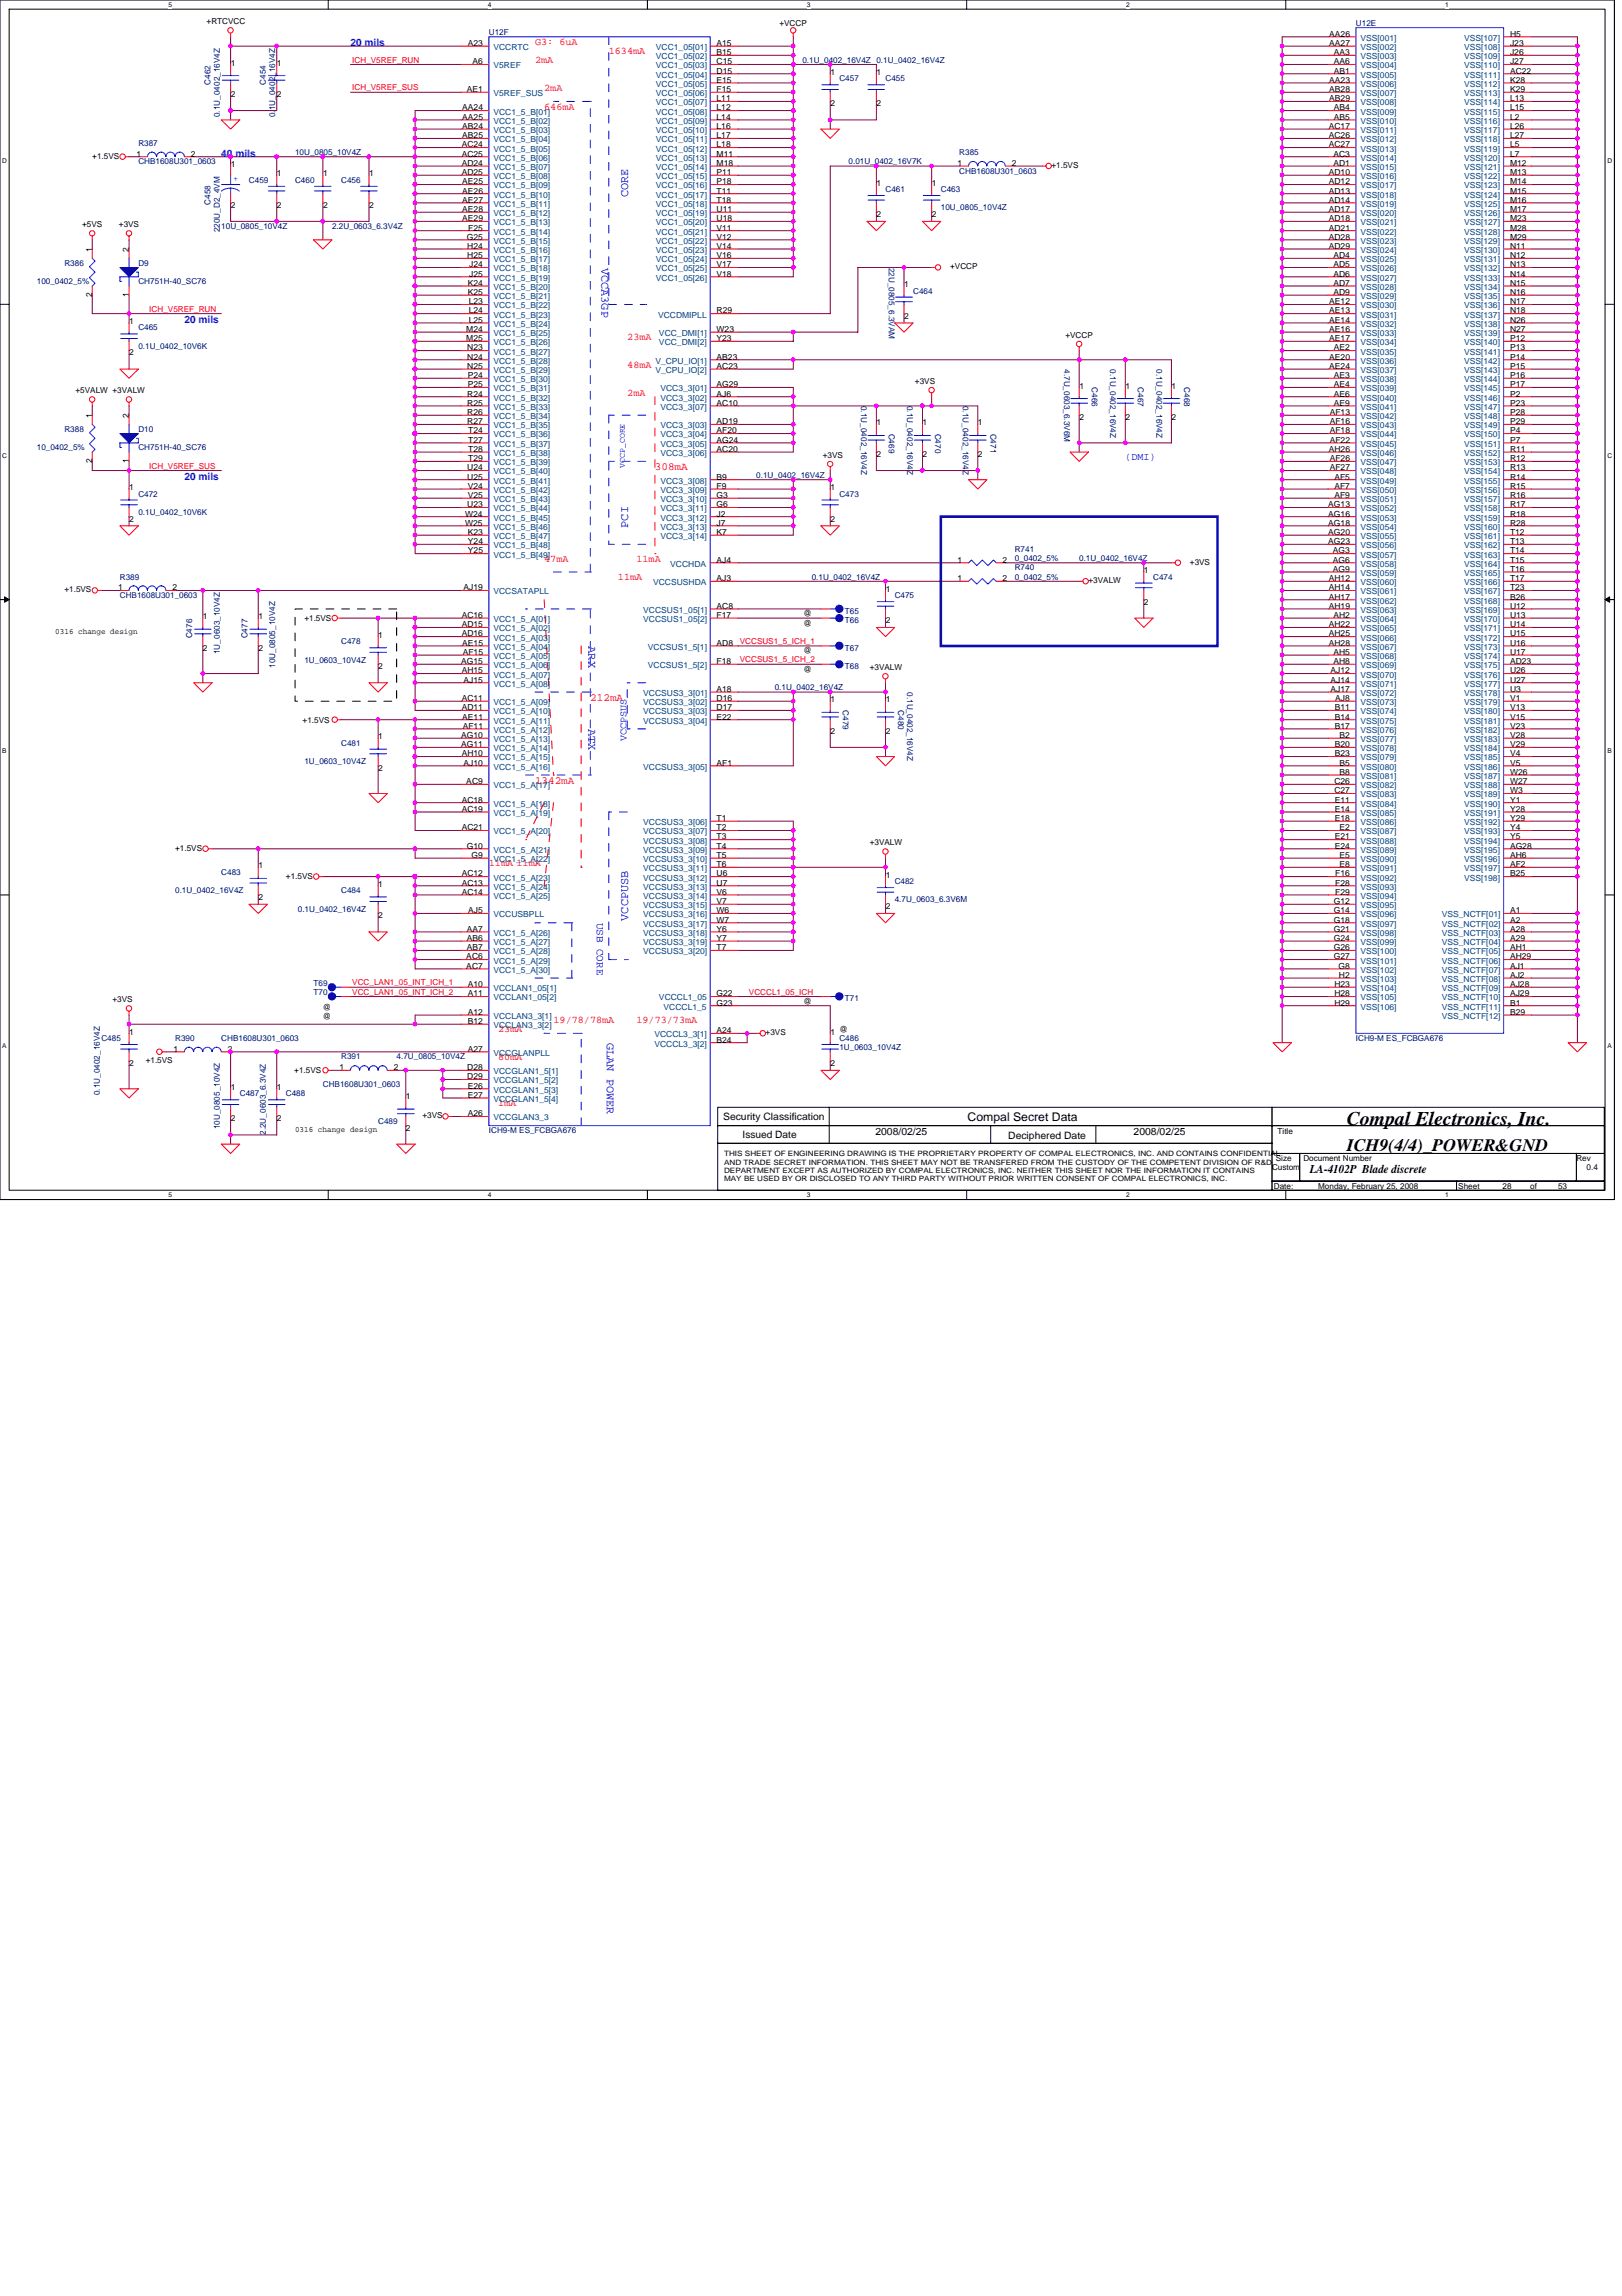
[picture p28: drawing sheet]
<svg xmlns="http://www.w3.org/2000/svg" width="210mm" height="297mm" viewBox="0 0 210 297" stroke-linecap="round" stroke-linejoin="round" font-family="sans-serif">
<defs><g id="words">
<text font-size="2.5" x="174.3" y="145.5">Compal Electronics, Inc.</text>
<text font-size="2.3" x="174.3" y="148.9">ICH9(4/4)_POWER&amp;GND</text>
<g font-size="1.5" fill="#00f">
<text x="81.3" y="25.5" transform="rotate(-90 81.3 25.5)">CORE</text>
<text x="77.8" y="34.6" transform="rotate(90 77.8 34.6)">VCCA3GP</text>
<text x="81.3" y="68.3" transform="rotate(-90 81.3 68.3)">PCI</text>
<text x="76.2" y="83.6" transform="rotate(90 76.2 83.6)">ARX</text>
<text x="76.2" y="94.3" transform="rotate(90 76.2 94.3)">ATX</text>
<text x="81.3" y="119.1" transform="rotate(-90 81.3 119.1)">VCCPUSB</text>
<text x="78.5" y="134.9" transform="rotate(90 78.5 134.9)">GLAN POWER</text>
</g>
<g font-size="1.5">
<text x="125.2" y="145">Compal Secret Data</text>
<text x="169.5" y="151.8">LA-4102P Blade discrete</text>
</g>
<g font-size="1.4" fill="#f00">
<text x="84.8" y="60.8">308mA</text>
<text x="76.4" y="90.7">212mA</text>
<text x="69.2" y="101.4">1342mA</text>
</g>
<text font-size="1.4" fill="#00f" x="77.2" y="119.4" transform="rotate(90 77.2 119.4)">USB CORE</text>
<g font-size="1.3" fill="#00f">
<text x="45.4" y="6">20 mils</text>
<text x="28.6" y="20.3">40 mils</text>
<text x="23.9" y="41.8">20 mils</text>
<text x="145.6" y="59.5">(DMI)</text>
<text x="23.9" y="62.1">20 mils</text>
<text x="81.1" y="95.9" transform="rotate(-90 81.1 95.9)">VCCPSUS</text>
</g>
<g font-size="1.3" fill="#f00">
<text x="69.2" y="5.8">G3: 6uA</text>
<text x="69.2" y="8.2">2mA</text>
<text x="70.4" y="11.8">2mA</text>
<text x="78.8" y="7">1634mA</text>
<text x="70.4" y="14.2">646mA</text>
<text x="81.2" y="44">23mA</text>
<text x="81.2" y="47.6">48mA</text>
<text x="81.2" y="51.2">2mA</text>
<text x="70.4" y="72.7">47mA</text>
<text x="80" y="75.1">11mA</text>
<text x="82.4" y="72.7">11mA</text>
<text x="63.3" y="112.1">11mA 11mA</text>
<text x="64.5" y="133.6">23mA</text>
<text x="64.5" y="137.1">80mA</text>
<text x="71.6" y="132.4">19/78/78mA</text>
<text x="82.4" y="132.4">19/73/73mA</text>
<text x="64.5" y="143.1">1mA</text>
</g>
<g font-size="1.3">
<text x="93.6" y="144.9">Security Classification</text>
<text x="96.1" y="147.2">Issued Date</text>
<text x="113.3" y="146.8">2008/02/25</text>
<text x="130.5" y="147.3">Deciphered Date</text>
<text x="146.7" y="146.8">2008/02/25</text>
</g>
<g font-size="1.1">
<text x="26.7" y="3.1">+RTCVCC</text>
<text x="60.5" y="5.9">A23</text>
<text x="92.7" y="5.9">A15</text>
<text x="100.9" y="3.3">+VCCP</text>
<text x="172" y="4.7">AA26</text>
<text x="172" y="5.9">AA27</text>
<text x="195.4" y="4.7">H5</text>
<text x="195.4" y="5.9">J23</text>
<text x="29.9" y="8.5">1</text>
<text x="35.8" y="8.5">1</text>
<text x="60.4" y="11.9">AE1</text>
<text x="61.1" y="8.3">A6</text>
<text x="92.7" y="7.1">B15</text>
<text x="92.7" y="8.3">C15</text>
<text x="92.7" y="9.5">D15</text>
<text x="92.7" y="10.7">E15</text>
<text x="92.7" y="11.9">F15</text>
<text x="107.5" y="9.7">1</text>
<text x="113.4" y="9.7">1</text>
<text x="172" y="10.7">AA23</text>
<text x="172" y="11.9">AB28</text>
<text x="172.6" y="7.1">AA3</text>
<text x="172.6" y="8.3">AA6</text>
<text x="172.6" y="9.5">AB1</text>
<text x="195.4" y="7.1">J26</text>
<text x="195.4" y="8.3">J27</text>
<text x="195.4" y="9.5">AC22</text>
<text x="195.4" y="10.7">K28</text>
<text x="195.4" y="11.9">K29</text>
<text x="29.9" y="12.6">2</text>
<text x="35.8" y="12.6">2</text>
<text x="59.8" y="14.3">AA24</text>
<text x="59.8" y="15.5">AA25</text>
<text x="59.8" y="16.7">AB24</text>
<text x="59.8" y="17.9">AB25</text>
<text x="92.7" y="13.1">L11</text>
<text x="92.7" y="14.3">L12</text>
<text x="92.7" y="15.5">L14</text>
<text x="92.7" y="16.7">L16</text>
<text x="92.7" y="17.9">L17</text>
<text x="107.5" y="13.8">2</text>
<text x="113.4" y="13.8">2</text>
<text x="172" y="16.7">AC17</text>
<text x="172" y="17.9">AC26</text>
<text x="172" y="13.1">AB29</text>
<text x="172.6" y="14.3">AB4</text>
<text x="172.6" y="15.5">AB5</text>
<text x="195.4" y="13.1">L13</text>
<text x="195.4" y="14.3">L15</text>
<text x="195.4" y="15.5">L2</text>
<text x="195.4" y="16.7">L26</text>
<text x="195.4" y="17.9">L27</text>
<text x="11.9" y="20.6">+1.5VS</text>
<text x="17.7" y="20.3">1</text>
<text x="24.7" y="20.3">2</text>
<text x="29.9" y="21.6">1</text>
<text x="35.8" y="22.8">1</text>
<text x="41.8" y="22.8">1</text>
<text x="47.8" y="22.8">1</text>
<text x="59.8" y="19.1">AC24</text>
<text x="59.8" y="20.3">AC25</text>
<text x="59.8" y="21.5">AD24</text>
<text x="59.8" y="22.6">AD25</text>
<text x="59.8" y="23.9">AE25</text>
<text x="92.7" y="19.1">L18</text>
<text x="92.7" y="20.3">M11</text>
<text x="92.7" y="21.5">M18</text>
<text x="92.7" y="22.6">P11</text>
<text x="92.7" y="23.9">P18</text>
<text x="123.9" y="21.5">1</text>
<text x="130.9" y="21.5">2</text>
<text x="136.1" y="21.7">+1.5VS</text>
<text x="172" y="19.1">AC27</text>
<text x="172" y="22.6">AD10</text>
<text x="172" y="23.9">AD12</text>
<text x="172.6" y="20.3">AC3</text>
<text x="172.6" y="21.5">AD1</text>
<text x="195.4" y="19.1">L5</text>
<text x="195.4" y="20.3">L7</text>
<text x="195.4" y="21.5">M12</text>
<text x="195.4" y="22.6">M13</text>
<text x="195.4" y="23.9">M14</text>
<text x="10.6" y="29.4">+5VS</text>
<text x="15.4" y="29.4">+3VS</text>
<text x="29.9" y="26.9">2</text>
<text x="35.8" y="26.9">2</text>
<text x="41.8" y="26.9">2</text>
<text x="47.8" y="26.9">2</text>
<text x="59.8" y="25">AE26</text>
<text x="59.8" y="26.2">AE27</text>
<text x="59.8" y="27.4">AE28</text>
<text x="59.8" y="28.6">AE29</text>
<text x="60.6" y="29.8">F25</text>
<text x="92.7" y="25">T11</text>
<text x="92.7" y="26.2">T18</text>
<text x="92.7" y="27.4">U11</text>
<text x="92.7" y="28.6">U18</text>
<text x="92.7" y="29.8">V11</text>
<text x="113.4" y="24">1</text>
<text x="113.4" y="28.1">2</text>
<text x="120.6" y="24">1</text>
<text x="120.6" y="28.1">2</text>
<text x="172" y="25">AD13</text>
<text x="172" y="26.2">AD14</text>
<text x="172" y="27.4">AD17</text>
<text x="172" y="28.6">AD18</text>
<text x="172" y="29.8">AD21</text>
<text x="195.4" y="25">M15</text>
<text x="195.4" y="26.2">M16</text>
<text x="195.4" y="27.4">M17</text>
<text x="195.4" y="28.6">M23</text>
<text x="195.4" y="29.8">M28</text>
<text x="11.9" y="32.6" transform="rotate(-90 11.9 32.6)">1</text>
<text x="16.7" y="32.6" transform="rotate(-90 16.7 32.6)">2</text>
<text x="60.4" y="31">G25</text>
<text x="60.5" y="32.2">H24</text>
<text x="60.5" y="33.4">H25</text>
<text x="60.7" y="34.6">J24</text>
<text x="60.7" y="35.8">J25</text>
<text x="92.7" y="31">V12</text>
<text x="92.7" y="32.2">V14</text>
<text x="92.7" y="33.4">V16</text>
<text x="92.7" y="34.6">V17</text>
<text x="92.7" y="35.8">V18</text>
<text x="123" y="34.9">+VCCP</text>
<text x="172" y="31">AD28</text>
<text x="172" y="32.2">AD29</text>
<text x="172.6" y="33.4">AD4</text>
<text x="172.6" y="34.6">AD5</text>
<text x="172.6" y="35.8">AD6</text>
<text x="195.4" y="31">M29</text>
<text x="195.4" y="32.2">N11</text>
<text x="195.4" y="33.4">N12</text>
<text x="195.4" y="34.6">N13</text>
<text x="195.4" y="35.8">N14</text>
<text x="11.9" y="38.4" transform="rotate(-90 11.9 38.4)">2</text>
<text x="16.7" y="38.4" transform="rotate(-90 16.7 38.4)">1</text>
<text x="16.7" y="41.9">1</text>
<text x="60.5" y="37">K24</text>
<text x="60.5" y="38.2">K25</text>
<text x="60.7" y="39.4">L23</text>
<text x="60.7" y="40.6">L24</text>
<text x="60.7" y="41.8">L25</text>
<text x="92.7" y="40.6">R29</text>
<text x="117" y="37.1">1</text>
<text x="117" y="41.2">2</text>
<text x="172" y="39.4">AE12</text>
<text x="172" y="40.6">AE13</text>
<text x="172" y="41.8">AE14</text>
<text x="172.6" y="37">AD7</text>
<text x="172.6" y="38.2">AD9</text>
<text x="195.4" y="37">N15</text>
<text x="195.4" y="38.2">N16</text>
<text x="195.4" y="39.4">N17</text>
<text x="195.4" y="40.6">N18</text>
<text x="195.4" y="41.8">N26</text>
<text x="16.7" y="46">2</text>
<text x="60.3" y="42.9">M24</text>
<text x="60.3" y="44.1">M25</text>
<text x="60.5" y="45.3">N23</text>
<text x="60.5" y="46.5">N24</text>
<text x="60.5" y="47.7">N25</text>
<text x="92.7" y="46.5">AB23</text>
<text x="92.7" y="47.7">AC23</text>
<text x="92.7" y="42.9">W23</text>
<text x="92.7" y="44.1">Y23</text>
<text x="137.9" y="43.7">+VCCP</text>
<text x="172" y="42.9">AE16</text>
<text x="172" y="44.1">AE17</text>
<text x="172" y="46.5">AE20</text>
<text x="172" y="47.7">AE24</text>
<text x="172.6" y="45.3">AE2</text>
<text x="195.4" y="42.9">N27</text>
<text x="195.4" y="44.1">P12</text>
<text x="195.4" y="45.3">P13</text>
<text x="195.4" y="46.5">P14</text>
<text x="195.4" y="47.7">P15</text>
<text x="9.8" y="50.9">+5VALW +3VALW</text>
<text x="60.5" y="51.3">R24</text>
<text x="60.5" y="52.5">R25</text>
<text x="60.5" y="53.7">R26</text>
<text x="60.5" y="48.9">P24</text>
<text x="60.5" y="50.1">P25</text>
<text x="92.7" y="50.1">AG29</text>
<text x="92.7" y="51.3">AJ6</text>
<text x="92.7" y="52.5">AC10</text>
<text x="118.4" y="49.7">+3VS</text>
<text x="139.7" y="50.3">1</text>
<text x="145.6" y="50.3">1</text>
<text x="151.6" y="50.3">1</text>
<text x="172.1" y="53.7">AF13</text>
<text x="172.6" y="48.9">AE3</text>
<text x="172.6" y="50.1">AE4</text>
<text x="172.6" y="51.3">AE6</text>
<text x="172.6" y="52.5">AE9</text>
<text x="195.4" y="48.9">P16</text>
<text x="195.4" y="50.1">P17</text>
<text x="195.4" y="51.3">P2</text>
<text x="195.4" y="52.5">P23</text>
<text x="195.4" y="53.7">P28</text>
<text x="11.9" y="59.9" transform="rotate(-90 11.9 59.9)">2</text>
<text x="11.9" y="54.1" transform="rotate(-90 11.9 54.1)">1</text>
<text x="16.7" y="59.9" transform="rotate(-90 16.7 59.9)">1</text>
<text x="16.7" y="54.1" transform="rotate(-90 16.7 54.1)">2</text>
<text x="60.5" y="54.9">R27</text>
<text x="60.6" y="56.1">T24</text>
<text x="60.6" y="57.3">T27</text>
<text x="60.6" y="58.5">T28</text>
<text x="60.6" y="59.7">T29</text>
<text x="92.7" y="54.9">AD19</text>
<text x="92.7" y="56.1">AF20</text>
<text x="92.7" y="57.3">AG24</text>
<text x="92.7" y="58.5">AC20</text>
<text x="106.5" y="59.2">+3VS</text>
<text x="113.4" y="55">1</text>
<text x="113.4" y="59.1">2</text>
<text x="119.4" y="55">1</text>
<text x="119.4" y="59.1">2</text>
<text x="126.6" y="55">1</text>
<text x="126.6" y="59.1">2</text>
<text x="139.7" y="54.3">2</text>
<text x="145.6" y="54.3">2</text>
<text x="151.6" y="54.3">2</text>
<text x="172" y="58.5">AH26</text>
<text x="172.1" y="54.9">AF16</text>
<text x="172.1" y="56.1">AF18</text>
<text x="172.1" y="57.3">AF22</text>
<text x="172.1" y="59.7">AF26</text>
<text x="195.4" y="54.9">P29</text>
<text x="195.4" y="56.1">P4</text>
<text x="195.4" y="57.3">P7</text>
<text x="195.4" y="58.5">R11</text>
<text x="195.4" y="59.7">R12</text>
<text x="16.7" y="63.4">1</text>
<text x="60.5" y="60.9">U24</text>
<text x="60.5" y="62">U25</text>
<text x="60.5" y="65.6">U23</text>
<text x="60.5" y="63.2">V24</text>
<text x="60.5" y="64.4">V25</text>
<text x="92.7" y="62">B9</text>
<text x="92.7" y="63.2">F9</text>
<text x="92.7" y="64.4">G3</text>
<text x="92.7" y="65.6">G6</text>
<text x="107.5" y="63.4">1</text>
<text x="171.9" y="65.6">AG13</text>
<text x="172.1" y="60.9">AF27</text>
<text x="172.7" y="62">AF5</text>
<text x="172.7" y="63.2">AF7</text>
<text x="172.7" y="64.4">AF9</text>
<text x="195.4" y="60.9">R13</text>
<text x="195.4" y="62">R14</text>
<text x="195.4" y="63.2">R15</text>
<text x="195.4" y="64.4">R16</text>
<text x="195.4" y="65.6">R17</text>
<text x="16.7" y="67.5">2</text>
<text x="60.2" y="66.8">W24</text>
<text x="60.2" y="68">W25</text>
<text x="60.5" y="69.2">K23</text>
<text x="60.6" y="70.4">Y24</text>
<text x="60.6" y="71.6">Y25</text>
<text x="92.7" y="66.8">J2</text>
<text x="92.7" y="68">J7</text>
<text x="92.7" y="69.2">K7</text>
<text x="107.5" y="67.5">2</text>
<text x="171.9" y="66.8">AG16</text>
<text x="171.9" y="68">AG18</text>
<text x="171.9" y="69.2">AG20</text>
<text x="171.9" y="70.4">AG23</text>
<text x="172.5" y="71.6">AG3</text>
<text x="195.4" y="66.8">R18</text>
<text x="195.4" y="68">R28</text>
<text x="195.4" y="69.2">T12</text>
<text x="195.4" y="70.4">T13</text>
<text x="195.4" y="71.6">T14</text>
<text x="8.3" y="76.6">+1.5VS</text>
<text x="15.3" y="76.4">1</text>
<text x="22.3" y="76.4">2</text>
<text x="60" y="76.4">AJ19</text>
<text x="92.7" y="72.8">AJ4</text>
<text x="92.7" y="75.2">AJ3</text>
<text x="114.6" y="76.5">1</text>
<text x="123.9" y="72.8">1</text>
<text x="123.9" y="75.2">1</text>
<text x="129.8" y="72.8">2</text>
<text x="129.8" y="75.2">2</text>
<text x="140.9" y="75.5">+3VALW</text>
<text x="148" y="74.1">1</text>
<text x="154" y="73.1">+3VS</text>
<text x="172" y="75.2">AH12</text>
<text x="172" y="76.4">AH14</text>
<text x="172" y="77.6">AH17</text>
<text x="172.5" y="72.8">AG6</text>
<text x="172.5" y="74">AG9</text>
<text x="195.4" y="72.8">T15</text>
<text x="195.4" y="74">T16</text>
<text x="195.4" y="75.2">T17</text>
<text x="195.4" y="76.4">T23</text>
<text x="195.4" y="77.6">B26</text>
<text x="7.2" y="82">0316 change design</text>
<text x="26.3" y="80.1">1</text>
<text x="33.4" y="80.1">1</text>
<text x="39.4" y="80.3">+1.5VS</text>
<text x="49" y="82.5">1</text>
<text x="59.8" y="79.9">AC16</text>
<text x="59.8" y="81.2">AD15</text>
<text x="59.8" y="82.3">AD16</text>
<text x="59.8" y="83.5">AE15</text>
<text x="92.7" y="83.5">AD8</text>
<text x="92.7" y="78.8">AC8</text>
<text x="92.7" y="79.9">F17</text>
<text x="104" y="79.8">@</text>
<text x="104" y="80.9">@</text>
<text x="114.6" y="80.6">2</text>
<text x="148" y="78.2">2</text>
<text x="172" y="78.8">AH19</text>
<text x="172" y="81.2">AH22</text>
<text x="172" y="82.3">AH25</text>
<text x="172" y="83.5">AH28</text>
<text x="172.6" y="79.9">AH2</text>
<text x="195.4" y="78.8">U12</text>
<text x="195.4" y="79.9">U13</text>
<text x="195.4" y="81.2">U14</text>
<text x="195.4" y="82.3">U15</text>
<text x="195.4" y="83.5">U16</text>
<text x="26.3" y="84.2">2</text>
<text x="33.4" y="84.2">2</text>
<text x="49" y="86.6">2</text>
<text x="59.7" y="85.9">AG15</text>
<text x="59.8" y="87.1">AH15</text>
<text x="59.9" y="84.7">AF15</text>
<text x="60" y="88.3">AJ15</text>
<text x="92.7" y="85.9">F18</text>
<text x="92.7" y="89.5">A18</text>
<text x="104" y="84.5">@</text>
<text x="104" y="86.9">@</text>
<text x="112.6" y="86.7">+3VALW</text>
<text x="172.2" y="87.1">AJ12</text>
<text x="172.2" y="88.3">AJ14</text>
<text x="172.2" y="89.5">AJ17</text>
<text x="172.6" y="84.7">AH5</text>
<text x="172.6" y="85.9">AH8</text>
<text x="195.4" y="84.7">U17</text>
<text x="195.4" y="85.9">AD23</text>
<text x="195.4" y="87.1">U26</text>
<text x="195.4" y="88.3">U27</text>
<text x="195.4" y="89.5">U3</text>
<text x="39.2" y="93.6">+1.5VS</text>
<text x="49" y="95.6">1</text>
<text x="59.7" y="95.5">AG10</text>
<text x="59.8" y="90.7">AC11</text>
<text x="59.8" y="91.9">AD11</text>
<text x="59.8" y="93.1">AE11</text>
<text x="59.9" y="94.3">AF11</text>
<text x="92.7" y="90.7">D16</text>
<text x="92.7" y="91.9">D17</text>
<text x="92.7" y="93.1">E22</text>
<text x="107.5" y="90.8">1</text>
<text x="107.5" y="94.9">2</text>
<text x="114.6" y="90.8">1</text>
<text x="114.6" y="94.9">2</text>
<text x="172.7" y="91.9">B11</text>
<text x="172.7" y="93.1">B14</text>
<text x="172.7" y="94.3">B17</text>
<text x="172.8" y="90.7">AJ8</text>
<text x="173.3" y="95.5">B2</text>
<text x="195.4" y="90.7">V1</text>
<text x="195.4" y="91.9">V13</text>
<text x="195.4" y="93.1">V15</text>
<text x="195.4" y="94.3">V23</text>
<text x="195.4" y="95.5">V28</text>
<text x="49" y="99.7">2</text>
<text x="59.7" y="96.7">AG11</text>
<text x="59.8" y="97.9">AH10</text>
<text x="60" y="99.1">AJ10</text>
<text x="60.3" y="101.5">AC9</text>
<text x="92.7" y="99.1">AF1</text>
<text x="172.7" y="101.5">C26</text>
<text x="172.7" y="96.7">B20</text>
<text x="172.7" y="97.9">B23</text>
<text x="173.3" y="99.1">B5</text>
<text x="173.3" y="100.2">B8</text>
<text x="195.4" y="96.7">V29</text>
<text x="195.4" y="97.9">V4</text>
<text x="195.4" y="99.1">V5</text>
<text x="195.4" y="100.2">W26</text>
<text x="195.4" y="101.5">W27</text>
<text x="59.8" y="103.8">AC18</text>
<text x="59.8" y="105">AC19</text>
<text x="59.8" y="107.4">AC21</text>
<text x="92.7" y="106.2">T1</text>
<text x="92.7" y="107.4">T2</text>
<text x="172.7" y="102.6">C27</text>
<text x="172.7" y="103.8">E11</text>
<text x="172.7" y="105">E14</text>
<text x="172.7" y="106.2">E18</text>
<text x="173.3" y="107.4">E2</text>
<text x="195.4" y="102.6">W3</text>
<text x="195.4" y="103.8">Y1</text>
<text x="195.4" y="105">Y28</text>
<text x="195.4" y="106.2">Y29</text>
<text x="195.4" y="107.4">Y4</text>
<text x="22.7" y="110.1">+1.5VS</text>
<text x="33.4" y="112.4">1</text>
<text x="37" y="113.7">+1.5VS</text>
<text x="59.8" y="113.4">AC12</text>
<text x="60.4" y="109.8">G10</text>
<text x="61" y="111">G9</text>
<text x="92.7" y="108.6">T3</text>
<text x="92.7" y="109.8">T4</text>
<text x="92.7" y="111">T5</text>
<text x="92.7" y="112.2">T6</text>
<text x="92.7" y="113.4">U6</text>
<text x="112.6" y="109.4">+3VALW</text>
<text x="114.6" y="113.5">1</text>
<text x="172.7" y="108.6">E21</text>
<text x="172.7" y="109.8">E24</text>
<text x="172.8" y="113.4">F16</text>
<text x="173.3" y="111">E5</text>
<text x="173.3" y="112.2">E8</text>
<text x="195.4" y="108.6">Y5</text>
<text x="195.4" y="109.8">AG28</text>
<text x="195.4" y="111">AH6</text>
<text x="195.4" y="112.2">AF2</text>
<text x="195.4" y="113.4">B25</text>
<text x="33.4" y="116.4">2</text>
<text x="49" y="114.7">1</text>
<text x="49" y="118.8">2</text>
<text x="59.8" y="114.6">AC13</text>
<text x="59.8" y="115.8">AC14</text>
<text x="60.6" y="118.2">AJ5</text>
<text x="92.7" y="114.6">U7</text>
<text x="92.7" y="115.8">V6</text>
<text x="92.7" y="117">V7</text>
<text x="92.7" y="118.2">W6</text>
<text x="92.7" y="119.4">W7</text>
<text x="114.6" y="117.6">2</text>
<text x="172.6" y="117">G12</text>
<text x="172.6" y="118.2">G14</text>
<text x="172.6" y="119.4">G18</text>
<text x="172.8" y="114.6">F28</text>
<text x="172.8" y="115.8">F29</text>
<text x="195.4" y="118.2">A1</text>
<text x="195.4" y="119.4">A2</text>
<text x="60.3" y="124.1">AC6</text>
<text x="60.3" y="125.3">AC7</text>
<text x="60.4" y="120.5">AA7</text>
<text x="60.4" y="121.7">AB6</text>
<text x="60.4" y="122.9">AB7</text>
<text x="92.7" y="120.5">Y6</text>
<text x="92.7" y="121.7">Y7</text>
<text x="92.7" y="122.9">T7</text>
<text x="172.6" y="120.5">G21</text>
<text x="172.6" y="121.7">G24</text>
<text x="172.6" y="122.9">G26</text>
<text x="172.6" y="124.1">G27</text>
<text x="173.2" y="125.3">G8</text>
<text x="195.4" y="120.5">A28</text>
<text x="195.4" y="121.7">A29</text>
<text x="195.4" y="122.9">AH1</text>
<text x="195.4" y="124.1">AH29</text>
<text x="195.4" y="125.3">AJ1</text>
<text x="14.6" y="129.7">+3VS</text>
<text x="41.8" y="131.8">@</text>
<text x="41.8" y="130.6">@</text>
<text x="60.5" y="127.7">A10</text>
<text x="60.5" y="128.9">A11</text>
<text x="60.5" y="131.3">A12</text>
<text x="92.7" y="130.1">G23</text>
<text x="92.7" y="128.9">G22</text>
<text x="104" y="129.9">@</text>
<text x="172.7" y="127.7">H23</text>
<text x="172.7" y="128.9">H28</text>
<text x="172.7" y="130.1">H29</text>
<text x="173.3" y="126.5">H2</text>
<text x="195.4" y="126.5">AJ2</text>
<text x="195.4" y="127.7">AJ28</text>
<text x="195.4" y="128.9">AJ29</text>
<text x="195.4" y="130.1">B1</text>
<text x="195.4" y="131.3">B29</text>
<text x="16.7" y="133.8">1</text>
<text x="16.7" y="137.9">2</text>
<text x="18.9" y="137.5">+1.5VS</text>
<text x="22.5" y="136.1">1</text>
<text x="29.5" y="136.1">2</text>
<text x="60.5" y="132.5">B12</text>
<text x="60.5" y="136.1">A27</text>
<text x="92.7" y="133.7">A24</text>
<text x="92.7" y="134.9">B24</text>
<text x="99.1" y="134">+3VS</text>
<text x="107.5" y="133.8">1</text>
<text x="107.5" y="137.9">2</text>
<text x="108.6" y="133.5">@</text>
<text x="29.9" y="141">1</text>
<text x="35.8" y="141">1</text>
<text x="38.1" y="138.9">+1.5VS</text>
<text x="43.9" y="138.5">1</text>
<text x="50.9" y="138.5">2</text>
<text x="52.5" y="142.2">1</text>
<text x="60.5" y="138.5">D28</text>
<text x="60.5" y="139.6">D29</text>
<text x="60.5" y="140.8">E26</text>
<text x="60.5" y="142">E27</text>
<text x="29.9" y="145.1">2</text>
<text x="35.8" y="145.1">2</text>
<text x="38.2" y="146.5">0316 change design</text>
<text x="52.5" y="146.3">2</text>
<text x="54.7" y="144.7">+3VS</text>
<text x="60.5" y="144.4">A26</text>
<text x="165.3" y="146.7">Title</text>
<text x="164.6" y="151.4">Custom</text>
<text x="164.8" y="153.8">Date:</text>
<text x="165.1" y="150.2">Size</text>
<text x="168.7" y="150.2">Document Number</text>
<text x="170.6" y="153.8">Monday, February 25, 2008</text>
<text x="188.7" y="153.8">Sheet</text>
<text x="194.5" y="153.8">28</text>
<text x="198" y="153.8">of</text>
<text x="201.6" y="153.8">53</text>
<text x="204" y="150.2">Rev</text>
<text x="205.3" y="151.4">0.4</text>
</g>
<g font-size="1.1" fill="#000080">
<text x="63.3" y="4.6">U12F</text>
<text x="175.5" y="3.3">U12E</text>
<text x="27.2" y="11" transform="rotate(-90 27.2 11)">C462</text>
<text x="34.4" y="11" transform="rotate(-90 34.4 11)">C454</text>
<text x="103.8" y="8.1">0.1U_0402_16V4Z 0.1U_0402_16V4Z</text>
<text x="108.6" y="10.5">C457</text>
<text x="114.6" y="10.5">C455</text>
<text x="28.4" y="15.2" transform="rotate(-90 28.4 15.2)">0.1U_0402_16V4Z</text>
<text x="35.6" y="15.2" transform="rotate(-90 35.6 15.2)">0.1U_0402_16V4Z</text>
<text x="17.9" y="18.9">R387</text>
<text x="17.9" y="21.3">CHB1608U301_0603</text>
<text x="32.2" y="23.6">C459</text>
<text x="38.2" y="23.6">C460</text>
<text x="38.2" y="20.1">10U_0805_10V4Z</text>
<text x="44.2" y="23.6">C456</text>
<text x="109.8" y="21.3">0.01U_0402_16V7K</text>
<text x="124.1" y="20.1">R385</text>
<text x="124.1" y="22.5">CHB1608U301_0603</text>
<text x="27.2" y="26.5" transform="rotate(-90 27.2 26.5)">C458</text>
<text x="28.6" y="29.6">10U_0805_10V4Z</text>
<text x="43" y="29.6">2.2U_0603_6.3V4Z</text>
<text x="114.6" y="24.8">C461</text>
<text x="121.8" y="24.8">C463</text>
<text x="121.8" y="27.2">10U_0805_10V4Z</text>
<text x="8.3" y="34.4">R386</text>
<text x="17.9" y="34.4">D9</text>
<text x="28.4" y="30.1" transform="rotate(-90 28.4 30.1)">220U_D2_4VM</text>
<text x="115" y="34.6" transform="rotate(90 115 34.6)">22U_0805_6.3VAM</text>
<text x="4.8" y="36.8">100_0402_5%</text>
<text x="17.9" y="36.8">CH751H-40_SC76</text>
<text x="118.2" y="38">C464</text>
<text x="17.9" y="42.8">C465</text>
<text x="17.9" y="45.1">0.1U_0402_10V6K</text>
<text x="137.7" y="47.8" transform="rotate(90 137.7 47.8)">4.7U_0603_6.3V6M</text>
<text x="143.7" y="47.8" transform="rotate(90 143.7 47.8)">0.1U_0402_16V4Z</text>
<text x="149.6" y="47.8" transform="rotate(90 149.6 47.8)">0.1U_0402_16V4Z</text>
<text x="111.4" y="52.5" transform="rotate(90 111.4 52.5)">0.1U_0402_16V4Z</text>
<text x="117.4" y="52.5" transform="rotate(90 117.4 52.5)">0.1U_0402_16V4Z</text>
<text x="124.6" y="52.5" transform="rotate(90 124.6 52.5)">0.1U_0402_16V4Z</text>
<text x="141.3" y="50.1" transform="rotate(90 141.3 50.1)">C466</text>
<text x="147.3" y="50.1" transform="rotate(90 147.3 50.1)">C467</text>
<text x="153.2" y="50.1" transform="rotate(90 153.2 50.1)">C468</text>
<text x="4.8" y="58.3">10_0402_5%</text>
<text x="8.3" y="55.9">R388</text>
<text x="17.9" y="55.9">D10</text>
<text x="17.9" y="58.3">CH751H-40_SC76</text>
<text x="115" y="56.1" transform="rotate(90 115 56.1)">C469</text>
<text x="121" y="56.1" transform="rotate(90 121 56.1)">C470</text>
<text x="128.2" y="56.1" transform="rotate(90 128.2 56.1)">C471</text>
<text x="17.9" y="64.2">C472</text>
<text x="97.9" y="61.8">0.1U_0402_16V4Z</text>
<text x="108.6" y="64.2">C473</text>
<text x="17.9" y="66.6">0.1U_0402_10V6K</text>
<text x="131.3" y="71.4">R741</text>
<text x="15.5" y="75">R389</text>
<text x="15.5" y="77.4">CHB1608U301_0603</text>
<text x="105.1" y="75">0.1U_0402_16V4Z</text>
<text x="115.8" y="77.4">C475</text>
<text x="131.3" y="72.6">0_0402_5%</text>
<text x="131.3" y="73.8">R740</text>
<text x="131.3" y="75">0_0402_5%</text>
<text x="139.7" y="72.6">0.1U_0402_16V4Z</text>
<text x="149.2" y="75">C474</text>
<text x="24.9" y="82.6" transform="rotate(-90 24.9 82.6)">C476</text>
<text x="32" y="82.6" transform="rotate(-90 32 82.6)">C477</text>
<text x="44.2" y="83.3">C478</text>
<text x="109.3" y="79.4">T65</text>
<text x="109.3" y="80.6">T66</text>
<text x="28.4" y="84.6" transform="rotate(-90 28.4 84.6)">1U_0603_10V4Z</text>
<text x="35.6" y="86.4" transform="rotate(-90 35.6 86.4)">10U_0805_10V4Z</text>
<text x="39.4" y="85.7">1U_0603_10V4Z</text>
<text x="100.3" y="89.3">0.1U_0402_16V4Z</text>
<text x="109.3" y="84.2">T67</text>
<text x="109.3" y="86.6">T68</text>
<text x="117.4" y="89.5" transform="rotate(90 117.4 89.5)">0.1U_0402_16V4Z</text>
<text x="109.1" y="91.9" transform="rotate(90 109.1 91.9)">C479</text>
<text x="116.2" y="91.9" transform="rotate(90 116.2 91.9)">C480</text>
<text x="39.4" y="98.8">1U_0603_10V4Z</text>
<text x="44.2" y="96.5">C481</text>
<text x="28.6" y="113.2">C483</text>
<text x="22.7" y="115.6">0.1U_0402_16V4Z</text>
<text x="38.5" y="118">0.1U_0402_16V4Z</text>
<text x="44.2" y="115.6">C484</text>
<text x="115.8" y="114.4">C482</text>
<text x="115.8" y="116.8">4.7U_0603_6.3V6M</text>
<text x="40.6" y="128.7">T70</text>
<text x="40.6" y="127.5">T69</text>
<text x="109.3" y="129.5">T71</text>
<text x="13.1" y="134.7">C485</text>
<text x="22.7" y="134.7">R390</text>
<text x="28.6" y="134.7">CHB1608U301_0603</text>
<text x="44.2" y="137.1">R391</text>
<text x="51.3" y="137.1">4.7U_0805_10V4Z</text>
<text x="108.6" y="134.7">C486</text>
<text x="108.6" y="135.9">1U_0603_10V4Z</text>
<text x="175.5" y="134.7">ICH9-M ES_FCBGA676</text>
<text x="12.9" y="141.7" transform="rotate(-90 12.9 141.7)">0.1U_0402_16V4Z</text>
<text x="31" y="141.8">C487</text>
<text x="37" y="141.8">C488</text>
<text x="41.8" y="140.6">CHB1608U301_0603</text>
<text x="28.4" y="146.1" transform="rotate(-90 28.4 146.1)">10U_0805_10V4Z</text>
<text x="34.4" y="146.8" transform="rotate(-90 34.4 146.8)">2.2U_0603_6.3V4Z</text>
<text x="48.9" y="145.4">C489</text>
<text x="63.3" y="146.6">ICH9-M ES_FCBGA676</text>
</g>
<g font-size="1.1" fill="#004080">
<text x="176.1" y="5.3">VSS[001]</text>
<text x="189.5" y="5.3">VSS[107]</text>
<text x="63.9" y="6.5">VCCRTC</text>
<text x="63.9" y="8.8">V5REF</text>
<text x="84.9" y="6.5">VCC1_05[01]</text>
<text x="84.9" y="7.7">VCC1_05[02]</text>
<text x="84.9" y="8.8">VCC1_05[03]</text>
<text x="84.9" y="10.1">VCC1_05[04]</text>
<text x="84.9" y="11.2">VCC1_05[05]</text>
<text x="176.1" y="6.5">VSS[002]</text>
<text x="176.1" y="7.7">VSS[003]</text>
<text x="176.1" y="8.8">VSS[004]</text>
<text x="176.1" y="10.1">VSS[005]</text>
<text x="176.1" y="11.2">VSS[006]</text>
<text x="189.5" y="6.5">VSS[108]</text>
<text x="189.5" y="7.7">VSS[109]</text>
<text x="189.5" y="8.8">VSS[110]</text>
<text x="189.5" y="10.1">VSS[111]</text>
<text x="189.5" y="11.2">VSS[112]</text>
<text x="63.9" y="12.4">V5REF_SUS</text>
<text x="63.9" y="14.8">VCC1_5_B[01]</text>
<text x="63.9" y="16">VCC1_5_B[02]</text>
<text x="63.9" y="17.2">VCC1_5_B[03]</text>
<text x="84.9" y="12.4">VCC1_05[06]</text>
<text x="84.9" y="13.6">VCC1_05[07]</text>
<text x="84.9" y="14.8">VCC1_05[08]</text>
<text x="84.9" y="16">VCC1_05[09]</text>
<text x="84.9" y="17.2">VCC1_05[10]</text>
<text x="176.1" y="12.4">VSS[007]</text>
<text x="176.1" y="13.6">VSS[008]</text>
<text x="176.1" y="14.8">VSS[009]</text>
<text x="176.1" y="16">VSS[010]</text>
<text x="176.1" y="17.2">VSS[011]</text>
<text x="189.5" y="12.4">VSS[113]</text>
<text x="189.5" y="13.6">VSS[114]</text>
<text x="189.5" y="14.8">VSS[115]</text>
<text x="189.5" y="16">VSS[116]</text>
<text x="189.5" y="17.2">VSS[117]</text>
<text x="63.9" y="18.4">VCC1_5_B[04]</text>
<text x="63.9" y="19.6">VCC1_5_B[05]</text>
<text x="63.9" y="20.8">VCC1_5_B[06]</text>
<text x="63.9" y="22">VCC1_5_B[07]</text>
<text x="63.9" y="23.2">VCC1_5_B[08]</text>
<text x="84.9" y="18.4">VCC1_05[11]</text>
<text x="84.9" y="19.6">VCC1_05[12]</text>
<text x="84.9" y="20.8">VCC1_05[13]</text>
<text x="84.9" y="22">VCC1_05[14]</text>
<text x="84.9" y="23.2">VCC1_05[15]</text>
<text x="176.1" y="18.4">VSS[012]</text>
<text x="176.1" y="19.6">VSS[013]</text>
<text x="176.1" y="20.8">VSS[014]</text>
<text x="176.1" y="22">VSS[015]</text>
<text x="176.1" y="23.2">VSS[016]</text>
<text x="189.5" y="18.4">VSS[118]</text>
<text x="189.5" y="19.6">VSS[119]</text>
<text x="189.5" y="20.8">VSS[120]</text>
<text x="189.5" y="22">VSS[121]</text>
<text x="189.5" y="23.2">VSS[122]</text>
<text x="63.9" y="24.4">VCC1_5_B[09]</text>
<text x="63.9" y="25.6">VCC1_5_B[10]</text>
<text x="63.9" y="26.8">VCC1_5_B[11]</text>
<text x="63.9" y="28">VCC1_5_B[12]</text>
<text x="63.9" y="29.1">VCC1_5_B[13]</text>
<text x="84.9" y="24.4">VCC1_05[16]</text>
<text x="84.9" y="25.6">VCC1_05[17]</text>
<text x="84.9" y="26.8">VCC1_05[18]</text>
<text x="84.9" y="28">VCC1_05[19]</text>
<text x="84.9" y="29.1">VCC1_05[20]</text>
<text x="176.1" y="24.4">VSS[017]</text>
<text x="176.1" y="25.6">VSS[018]</text>
<text x="176.1" y="26.8">VSS[019]</text>
<text x="176.1" y="28">VSS[020]</text>
<text x="176.1" y="29.1">VSS[021]</text>
<text x="189.5" y="24.4">VSS[123]</text>
<text x="189.5" y="25.6">VSS[124]</text>
<text x="189.5" y="26.8">VSS[125]</text>
<text x="189.5" y="28">VSS[126]</text>
<text x="189.5" y="29.1">VSS[127]</text>
<text x="63.9" y="30.4">VCC1_5_B[14]</text>
<text x="63.9" y="31.5">VCC1_5_B[15]</text>
<text x="63.9" y="32.7">VCC1_5_B[16]</text>
<text x="63.9" y="33.9">VCC1_5_B[17]</text>
<text x="63.9" y="35.1">VCC1_5_B[18]</text>
<text x="84.9" y="30.4">VCC1_05[21]</text>
<text x="84.9" y="31.5">VCC1_05[22]</text>
<text x="84.9" y="32.7">VCC1_05[23]</text>
<text x="84.9" y="33.9">VCC1_05[24]</text>
<text x="84.9" y="35.1">VCC1_05[25]</text>
<text x="176.1" y="30.4">VSS[022]</text>
<text x="176.1" y="31.5">VSS[023]</text>
<text x="176.1" y="32.7">VSS[024]</text>
<text x="176.1" y="33.9">VSS[025]</text>
<text x="176.1" y="35.1">VSS[026]</text>
<text x="189.5" y="30.4">VSS[128]</text>
<text x="189.5" y="31.5">VSS[129]</text>
<text x="189.5" y="32.7">VSS[130]</text>
<text x="189.5" y="33.9">VSS[131]</text>
<text x="189.5" y="35.1">VSS[132]</text>
<text x="63.9" y="36.3">VCC1_5_B[19]</text>
<text x="63.9" y="37.5">VCC1_5_B[20]</text>
<text x="63.9" y="38.7">VCC1_5_B[21]</text>
<text x="63.9" y="39.9">VCC1_5_B[22]</text>
<text x="63.9" y="41.1">VCC1_5_B[23]</text>
<text x="84.9" y="36.3">VCC1_05[26]</text>
<text x="85.2" y="41.1">VCCDMIPLL</text>
<text x="176.1" y="36.3">VSS[027]</text>
<text x="176.1" y="37.5">VSS[028]</text>
<text x="176.1" y="38.7">VSS[029]</text>
<text x="176.1" y="39.9">VSS[030]</text>
<text x="176.1" y="41.1">VSS[031]</text>
<text x="189.5" y="36.3">VSS[133]</text>
<text x="189.5" y="37.5">VSS[134]</text>
<text x="189.5" y="38.7">VSS[135]</text>
<text x="189.5" y="39.9">VSS[136]</text>
<text x="189.5" y="41.1">VSS[137]</text>
<text x="63.9" y="42.3">VCC1_5_B[24]</text>
<text x="63.9" y="43.5">VCC1_5_B[25]</text>
<text x="63.9" y="44.7">VCC1_5_B[26]</text>
<text x="63.9" y="45.9">VCC1_5_B[27]</text>
<text x="63.9" y="47.1">VCC1_5_B[28]</text>
<text x="84.8" y="47.1">V_CPU_IO[1]</text>
<text x="85.3" y="43.5">VCC_DMI[1]</text>
<text x="85.3" y="44.7">VCC_DMI[2]</text>
<text x="176.1" y="42.3">VSS[032]</text>
<text x="176.1" y="43.5">VSS[033]</text>
<text x="176.1" y="44.7">VSS[034]</text>
<text x="176.1" y="45.9">VSS[035]</text>
<text x="176.1" y="47.1">VSS[036]</text>
<text x="189.5" y="42.3">VSS[138]</text>
<text x="189.5" y="43.5">VSS[139]</text>
<text x="189.5" y="44.7">VSS[140]</text>
<text x="189.5" y="45.9">VSS[141]</text>
<text x="189.5" y="47.1">VSS[142]</text>
<text x="63.9" y="48.3">VCC1_5_B[29]</text>
<text x="63.9" y="49.4">VCC1_5_B[30]</text>
<text x="63.9" y="50.6">VCC1_5_B[31]</text>
<text x="63.9" y="51.8">VCC1_5_B[32]</text>
<text x="63.9" y="53">VCC1_5_B[33]</text>
<text x="84.8" y="48.3">V_CPU_IO[2]</text>
<text x="85.5" y="50.6">VCC3_3[01]</text>
<text x="85.5" y="51.8">VCC3_3[02]</text>
<text x="85.5" y="53">VCC3_3[07]</text>
<text x="176.1" y="48.3">VSS[037]</text>
<text x="176.1" y="49.4">VSS[038]</text>
<text x="176.1" y="50.6">VSS[039]</text>
<text x="176.1" y="51.8">VSS[040]</text>
<text x="176.1" y="53">VSS[041]</text>
<text x="189.5" y="48.3">VSS[143]</text>
<text x="189.5" y="49.4">VSS[144]</text>
<text x="189.5" y="50.6">VSS[145]</text>
<text x="189.5" y="51.8">VSS[146]</text>
<text x="189.5" y="53">VSS[147]</text>
<text x="63.9" y="54.2">VCC1_5_B[34]</text>
<text x="63.9" y="55.4">VCC1_5_B[35]</text>
<text x="63.9" y="56.6">VCC1_5_B[36]</text>
<text x="63.9" y="57.8">VCC1_5_B[37]</text>
<text x="63.9" y="59">VCC1_5_B[38]</text>
<text x="85.5" y="55.4">VCC3_3[03]</text>
<text x="85.5" y="56.6">VCC3_3[04]</text>
<text x="85.5" y="57.8">VCC3_3[05]</text>
<text x="85.5" y="59">VCC3_3[06]</text>
<text x="176.1" y="54.2">VSS[042]</text>
<text x="176.1" y="55.4">VSS[043]</text>
<text x="176.1" y="56.6">VSS[044]</text>
<text x="176.1" y="57.8">VSS[045]</text>
<text x="176.1" y="59">VSS[046]</text>
<text x="189.5" y="54.2">VSS[148]</text>
<text x="189.5" y="55.4">VSS[149]</text>
<text x="189.5" y="56.6">VSS[150]</text>
<text x="189.5" y="57.8">VSS[151]</text>
<text x="189.5" y="59">VSS[152]</text>
<text x="63.9" y="60.2">VCC1_5_B[39]</text>
<text x="63.9" y="61.4">VCC1_5_B[40]</text>
<text x="63.9" y="62.6">VCC1_5_B[41]</text>
<text x="63.9" y="63.8">VCC1_5_B[42]</text>
<text x="63.9" y="65">VCC1_5_B[43]</text>
<text x="85.5" y="62.6">VCC3_3[08]</text>
<text x="85.5" y="63.8">VCC3_3[09]</text>
<text x="85.5" y="65">VCC3_3[10]</text>
<text x="176.1" y="60.2">VSS[047]</text>
<text x="176.1" y="61.4">VSS[048]</text>
<text x="176.1" y="62.6">VSS[049]</text>
<text x="176.1" y="63.8">VSS[050]</text>
<text x="176.1" y="65">VSS[051]</text>
<text x="189.5" y="60.2">VSS[153]</text>
<text x="189.5" y="61.4">VSS[154]</text>
<text x="189.5" y="62.6">VSS[155]</text>
<text x="189.5" y="63.8">VSS[156]</text>
<text x="189.5" y="65">VSS[157]</text>
<text x="63.9" y="66.2">VCC1_5_B[44]</text>
<text x="63.9" y="67.4">VCC1_5_B[45]</text>
<text x="63.9" y="68.5">VCC1_5_B[46]</text>
<text x="63.9" y="69.7">VCC1_5_B[47]</text>
<text x="63.9" y="70.9">VCC1_5_B[48]</text>
<text x="85.5" y="66.2">VCC3_3[11]</text>
<text x="85.5" y="67.4">VCC3_3[12]</text>
<text x="85.5" y="68.5">VCC3_3[13]</text>
<text x="85.5" y="69.7">VCC3_3[14]</text>
<text x="176.1" y="66.2">VSS[052]</text>
<text x="176.1" y="67.4">VSS[053]</text>
<text x="176.1" y="68.5">VSS[054]</text>
<text x="176.1" y="69.7">VSS[055]</text>
<text x="176.1" y="70.9">VSS[056]</text>
<text x="189.5" y="66.2">VSS[158]</text>
<text x="189.5" y="67.4">VSS[159]</text>
<text x="189.5" y="68.5">VSS[160]</text>
<text x="189.5" y="69.7">VSS[161]</text>
<text x="189.5" y="70.9">VSS[162]</text>
<text x="63.9" y="72.1">VCC1_5_B[49]</text>
<text x="63.9" y="76.9">VCCSATAPLL</text>
<text x="84.5" y="75.7">VCCSUSHDA</text>
<text x="86.7" y="73.3">VCCHDA</text>
<text x="176.1" y="72.1">VSS[057]</text>
<text x="176.1" y="73.3">VSS[058]</text>
<text x="176.1" y="74.5">VSS[059]</text>
<text x="176.1" y="75.7">VSS[060]</text>
<text x="176.1" y="76.9">VSS[061]</text>
<text x="189.5" y="72.1">VSS[163]</text>
<text x="189.5" y="73.3">VSS[164]</text>
<text x="189.5" y="74.5">VSS[165]</text>
<text x="189.5" y="75.7">VSS[166]</text>
<text x="189.5" y="76.9">VSS[167]</text>
<text x="63.9" y="80.5">VCC1_5_A[01]</text>
<text x="63.9" y="81.7">VCC1_5_A[02]</text>
<text x="63.9" y="82.9">VCC1_5_A[03]</text>
<text x="83.2" y="79.3">VCCSUS1_05[1]</text>
<text x="83.2" y="80.5">VCCSUS1_05[2]</text>
<text x="176.1" y="78.1">VSS[062]</text>
<text x="176.1" y="79.3">VSS[063]</text>
<text x="176.1" y="80.5">VSS[064]</text>
<text x="176.1" y="81.7">VSS[065]</text>
<text x="176.1" y="82.9">VSS[066]</text>
<text x="189.5" y="78.1">VSS[168]</text>
<text x="189.5" y="79.3">VSS[169]</text>
<text x="189.5" y="80.5">VSS[170]</text>
<text x="189.5" y="81.7">VSS[171]</text>
<text x="189.5" y="82.9">VSS[172]</text>
<text x="63.9" y="84.1">VCC1_5_A[04]</text>
<text x="63.9" y="85.3">VCC1_5_A[05]</text>
<text x="63.9" y="86.4">VCC1_5_A[06]</text>
<text x="63.9" y="87.7">VCC1_5_A[07]</text>
<text x="63.9" y="88.8">VCC1_5_A[08]</text>
<text x="83.8" y="84.1">VCCSUS1_5[1]</text>
<text x="83.8" y="86.4">VCCSUS1_5[2]</text>
<text x="176.1" y="84.1">VSS[067]</text>
<text x="176.1" y="85.3">VSS[068]</text>
<text x="176.1" y="86.4">VSS[069]</text>
<text x="176.1" y="87.7">VSS[070]</text>
<text x="176.1" y="88.8">VSS[071]</text>
<text x="189.5" y="84.1">VSS[173]</text>
<text x="189.5" y="85.3">VSS[174]</text>
<text x="189.5" y="86.4">VSS[175]</text>
<text x="189.5" y="87.7">VSS[176]</text>
<text x="189.5" y="88.8">VSS[177]</text>
<text x="63.9" y="91.2">VCC1_5_A[09]</text>
<text x="63.9" y="92.4">VCC1_5_A[10]</text>
<text x="63.9" y="93.6">VCC1_5_A[11]</text>
<text x="63.9" y="94.8">VCC1_5_A[12]</text>
<text x="83.2" y="90">VCCSUS3_3[01]</text>
<text x="83.2" y="91.2">VCCSUS3_3[02]</text>
<text x="83.2" y="92.4">VCCSUS3_3[03]</text>
<text x="83.2" y="93.6">VCCSUS3_3[04]</text>
<text x="176.1" y="90">VSS[072]</text>
<text x="176.1" y="91.2">VSS[073]</text>
<text x="176.1" y="92.4">VSS[074]</text>
<text x="176.1" y="93.6">VSS[075]</text>
<text x="176.1" y="94.8">VSS[076]</text>
<text x="189.5" y="90">VSS[178]</text>
<text x="189.5" y="91.2">VSS[179]</text>
<text x="189.5" y="92.4">VSS[180]</text>
<text x="189.5" y="93.6">VSS[181]</text>
<text x="189.5" y="94.8">VSS[182]</text>
<text x="63.9" y="96">VCC1_5_A[13]</text>
<text x="63.9" y="97.2">VCC1_5_A[14]</text>
<text x="63.9" y="98.4">VCC1_5_A[15]</text>
<text x="63.9" y="99.6">VCC1_5_A[16]</text>
<text x="63.9" y="102">VCC1_5_A[17]</text>
<text x="83.2" y="99.6">VCCSUS3_3[05]</text>
<text x="176.1" y="96">VSS[077]</text>
<text x="176.1" y="97.2">VSS[078]</text>
<text x="176.1" y="98.4">VSS[079]</text>
<text x="176.1" y="99.6">VSS[080]</text>
<text x="176.1" y="100.8">VSS[081]</text>
<text x="176.1" y="102">VSS[082]</text>
<text x="189.5" y="96">VSS[183]</text>
<text x="189.5" y="97.2">VSS[184]</text>
<text x="189.5" y="98.4">VSS[185]</text>
<text x="189.5" y="99.6">VSS[186]</text>
<text x="189.5" y="100.8">VSS[187]</text>
<text x="189.5" y="102">VSS[188]</text>
<text x="63.9" y="104.4">VCC1_5_A[18]</text>
<text x="63.9" y="105.6">VCC1_5_A[19]</text>
<text x="63.9" y="107.9">VCC1_5_A[20]</text>
<text x="83.2" y="106.7">VCCSUS3_3[06]</text>
<text x="83.2" y="107.9">VCCSUS3_3[07]</text>
<text x="176.1" y="103.2">VSS[083]</text>
<text x="176.1" y="104.4">VSS[084]</text>
<text x="176.1" y="105.6">VSS[085]</text>
<text x="176.1" y="106.7">VSS[086]</text>
<text x="176.1" y="107.9">VSS[087]</text>
<text x="189.5" y="103.2">VSS[189]</text>
<text x="189.5" y="104.4">VSS[190]</text>
<text x="189.5" y="105.6">VSS[191]</text>
<text x="189.5" y="106.7">VSS[192]</text>
<text x="189.5" y="107.9">VSS[193]</text>
<text x="63.9" y="110.3">VCC1_5_A[21]</text>
<text x="63.9" y="111.5">VCC1_5_A[22]</text>
<text x="63.9" y="113.9">VCC1_5_A[23]</text>
<text x="83.2" y="109.1">VCCSUS3_3[08]</text>
<text x="83.2" y="110.3">VCCSUS3_3[09]</text>
<text x="83.2" y="111.5">VCCSUS3_3[10]</text>
<text x="83.2" y="112.7">VCCSUS3_3[11]</text>
<text x="83.2" y="113.9">VCCSUS3_3[12]</text>
<text x="176.1" y="109.1">VSS[088]</text>
<text x="176.1" y="110.3">VSS[089]</text>
<text x="176.1" y="111.5">VSS[090]</text>
<text x="176.1" y="112.7">VSS[091]</text>
<text x="176.1" y="113.9">VSS[092]</text>
<text x="189.5" y="109.1">VSS[194]</text>
<text x="189.5" y="110.3">VSS[195]</text>
<text x="189.5" y="111.5">VSS[196]</text>
<text x="189.5" y="112.7">VSS[197]</text>
<text x="189.5" y="113.9">VSS[198]</text>
<text x="63.9" y="115.1">VCC1_5_A[24]</text>
<text x="63.9" y="116.3">VCC1_5_A[25]</text>
<text x="63.9" y="118.7">VCCUSBPLL</text>
<text x="83.2" y="115.1">VCCSUS3_3[13]</text>
<text x="83.2" y="116.3">VCCSUS3_3[14]</text>
<text x="83.2" y="117.5">VCCSUS3_3[15]</text>
<text x="83.2" y="118.7">VCCSUS3_3[16]</text>
<text x="83.2" y="119.9">VCCSUS3_3[17]</text>
<text x="176.1" y="115.1">VSS[093]</text>
<text x="176.1" y="116.3">VSS[094]</text>
<text x="176.1" y="117.5">VSS[095]</text>
<text x="176.1" y="118.7">VSS[096]</text>
<text x="176.1" y="119.9">VSS[097]</text>
<text x="186.6" y="118.7">VSS_NCTF[01]</text>
<text x="186.6" y="119.9">VSS_NCTF[02]</text>
<text x="63.9" y="121.1">VCC1_5_A[26]</text>
<text x="63.9" y="122.3">VCC1_5_A[27]</text>
<text x="63.9" y="123.5">VCC1_5_A[28]</text>
<text x="63.9" y="124.7">VCC1_5_A[29]</text>
<text x="63.9" y="125.9">VCC1_5_A[30]</text>
<text x="83.2" y="121.1">VCCSUS3_3[18]</text>
<text x="83.2" y="122.3">VCCSUS3_3[19]</text>
<text x="83.2" y="123.5">VCCSUS3_3[20]</text>
<text x="176.1" y="121.1">VSS[098]</text>
<text x="176.1" y="122.3">VSS[099]</text>
<text x="176.1" y="123.5">VSS[100]</text>
<text x="176.1" y="124.7">VSS[101]</text>
<text x="176.1" y="125.9">VSS[102]</text>
<text x="186.6" y="121.1">VSS_NCTF[03]</text>
<text x="186.6" y="122.3">VSS_NCTF[04]</text>
<text x="186.6" y="123.5">VSS_NCTF[05]</text>
<text x="186.6" y="124.7">VSS_NCTF[06]</text>
<text x="186.6" y="125.9">VSS_NCTF[07]</text>
<text x="63.9" y="128.2">VCCLAN1_05[1]</text>
<text x="63.9" y="129.4">VCCLAN1_05[2]</text>
<text x="63.9" y="131.8">VCCLAN3_3[1]</text>
<text x="85.3" y="129.4">VCCCL1_05</text>
<text x="85.9" y="130.6">VCCCL1_5</text>
<text x="176.1" y="127">VSS[103]</text>
<text x="176.1" y="128.2">VSS[104]</text>
<text x="176.1" y="129.4">VSS[105]</text>
<text x="176.1" y="130.6">VSS[106]</text>
<text x="186.6" y="127">VSS_NCTF[08]</text>
<text x="186.6" y="128.2">VSS_NCTF[09]</text>
<text x="186.6" y="129.4">VSS_NCTF[10]</text>
<text x="186.6" y="130.6">VSS_NCTF[11]</text>
<text x="186.6" y="131.8">VSS_NCTF[12]</text>
<text x="63.9" y="133">VCCLAN3_3[2]</text>
<text x="63.9" y="136.6">VCCGLANPLL</text>
<text x="84.7" y="134.2">VCCCL3_3[1]</text>
<text x="84.7" y="135.4">VCCCL3_3[2]</text>
<text x="63.9" y="139">VCCGLAN1_5[1]</text>
<text x="63.9" y="140.2">VCCGLAN1_5[2]</text>
<text x="63.9" y="141.4">VCCGLAN1_5[3]</text>
<text x="63.9" y="142.6">VCCGLAN1_5[4]</text>
<text x="63.9" y="144.9">VCCGLAN3_3</text>
</g>
<g font-size="1.1" fill="#f00">
<text x="45.6" y="11.7">ICH_V5REF_SUS</text>
<text x="45.6" y="8.1">ICH_V5REF_RUN</text>
<text x="19.3" y="40.3">ICH_V5REF_RUN</text>
<text x="19.3" y="60.6">ICH_V5REF_SUS</text>
<text x="95.7" y="83.3">VCCSUS1_5_ICH_1</text>
<text x="95.7" y="85.7">VCCSUS1_5_ICH_2</text>
<text x="45.6" y="127.5">VCC_LAN1_05_INT_ICH_1</text>
<text x="45.6" y="128.7">VCC_LAN1_05_INT_ICH_2</text>
<text x="96.9" y="128.7">VCCCL1_05_ICH</text>
</g>
<g font-size="1.1" fill="#00f">
<text x="30.2" y="23.4">+</text>
<text x="80.9" y="60.5" transform="rotate(-90 80.9 60.5)">VCCP_CORE</text>
</g>
<g font-size="1">
<text x="93.7" y="149.6">THIS SHEET OF ENGINEERING DRAWING IS THE PROPRIETARY PROPERTY OF COMPAL ELECTRONICS, INC. AND CONTAINS CONFIDENTIAL</text>
<text x="93.7" y="150.7">AND TRADE SECRET INFORMATION. THIS SHEET MAY NOT BE TRANSFERED FROM THE CUSTODY OF THE COMPETENT DIVISION OF R&amp;D</text>
<text x="93.7" y="151.7">DEPARTMENT EXCEPT AS AUTHORIZED BY COMPAL ELECTRONICS, INC. NEITHER THIS SHEET NOR THE INFORMATION IT CONTAINS</text>
<text x="93.7" y="152.8">MAY BE USED BY OR DISCLOSED TO ANY THIRD PARTY WITHOUT PRIOR WRITTEN CONSENT OF COMPAL ELECTRONICS, INC.</text>
</g>
<g font-size=".9">
<text x="21.8" y=".9">5</text>
<text x="63.1" y=".9">4</text>
<text x="104.4" y=".9">3</text>
<text x="145.7" y=".9">2</text>
<text x="187" y=".9">1</text>
<text x=".3" y="21">D</text>
<text x="208" y="21">D</text>
<text x=".3" y="59.2">C</text>
<text x="208" y="59.2">C</text>
<text x=".3" y="97.4">B</text>
<text x="208" y="97.4">B</text>
<text x=".3" y="135.6">A</text>
<text x="208" y="135.6">A</text>
<text x="21.8" y="154.9">5</text>
<text x="63.1" y="154.9">4</text>
<text x="104.4" y="154.9">3</text>
<text x="145.7" y="154.9">2</text>
<text x="187" y="154.9">1</text>
</g>
</g></defs>
<path d="M0 0h208.9v155.2h-208.9zM1.2 1.2h206.5v152.8h-206.5z" fill="none" stroke="#000" stroke-width=".13"/>
<g fill="#fff">
<path d="M21.8 .1h.5v1h-.5z"/>
<path d="M21.8 154.1h.5v1h-.5z"/>
</g>
<path d="M42.5 0v1.2M42.5 154v1.2" fill="none" stroke="#000" stroke-width=".13"/>
<g fill="#fff">
<path d="M63.1 .1h.5v1h-.5z"/>
<path d="M63.1 154.1h.5v1h-.5z"/>
</g>
<path d="M83.8 0v1.2M83.8 154v1.2" fill="none" stroke="#000" stroke-width=".13"/>
<g fill="#fff">
<path d="M104.4 .1h.5v1h-.5z"/>
<path d="M104.4 154.1h.5v1h-.5z"/>
</g>
<path d="M125.1 0v1.2M125.1 154v1.2" fill="none" stroke="#000" stroke-width=".13"/>
<g fill="#fff">
<path d="M145.7 .1h.5v1h-.5z"/>
<path d="M145.7 154.1h.5v1h-.5z"/>
</g>
<path d="M166.4 0v1.2M166.4 154v1.2" fill="none" stroke="#000" stroke-width=".13"/>
<g fill="#fff">
<path d="M187 .1h.5v1h-.5z"/>
<path d="M187 154.1h.5v1h-.5z"/>
<path d="M.3 20.3h.6v.9h-.6z"/>
<path d="M208 20.3h.6v.9h-.6z"/>
<path d="M.3 58.5h.6v.9h-.6z"/>
<path d="M208 58.5h.6v.9h-.6z"/>
</g>
<path d="M0 39.4h1.2M207.7 39.4h1.2" fill="none" stroke="#000" stroke-width=".13"/>
<g fill="#fff">
<path d="M.3 96.7h.6v.9h-.6z"/>
<path d="M208 96.7h.6v.9h-.6z"/>
</g>
<path d="M0 77.6h1.2M207.7 77.6h1.2" fill="none" stroke="#000" stroke-width=".13"/>
<path d="M.6 77.2l.6 .4-.6 .3zM207.7 77.6l.6-.4v.7z" fill="#000" stroke="#000" stroke-width=".13"/>
<g fill="#fff">
<path d="M.3 134.9h.6v.9h-.6z"/>
<path d="M208 134.9h.6v.9h-.6z"/>
</g>
<g fill="none" stroke="#000" stroke-width=".13">
<path d="M0 115.8h1.2M207.7 115.8h1.2M92.9 143.3h71.7v2.3h-71.7zM92.9 145.6h71.7v2.3h-71.7zM92.9 147.9h71.7v6.1h-71.7zM107.3 143.3v4.6M128.2 145.6v2.3M141.8 145.6v2.3M164.6 143.3h43v2.3h-43zM164.6 145.6h43v3.6h-43zM164.6 149.2h3.6v3.6h-3.6zM164.6 152.8h23.9v1.2h-23.9z"/>
<path d="M168.2 149.2h35.8v3.6h-35.8zM188.5 152.8h19.1v1.2h-19.1zM204 149.2h3.6v3.6h-3.6z"/>
</g>
<g fill="none" stroke="#800040" stroke-width=".13">
<path d="M29.8 6h29.9M29.8 4.8v3.5M29.8 11.9v3.6M35.8 6v2.3M35.8 11.9v2.4h-6M45.4 8.3h14.3M45.4 11.9h14.3M53.7 15.5h6M53.7 19.1h6M53.7 17.9h6M53.7 16.7h6M59.7 14.3h-6v56.1"/>
<path d="M95.5 8.3h17.9v1.2M95.5 15.5h7.2M95.5 6h7.2M95.5 10.7h7.2M95.5 9.5h7.2M95.5 19.1h7.2M95.5 17.9h7.2M95.5 16.7h7.2M95.5 11.9h7.2M95.5 7.2h7.2M95.5 14.3h7.2M95.5 13.1h7.2"/>
<path d="M102.7 4.8v31h-7.2M107.4 8.3v1.2M107.4 13.1v3.6M113.4 13.1v2.4h-6M165.9 6v1.2h6M165.9 8.3h6M165.9 15.5h6M165.9 7.2v127.7M165.9 6h6M165.9 10.7h6M165.9 9.5h6M165.9 19.1h6"/>
<path d="M165.9 17.9h6M165.9 16.7h6M165.9 11.9h6M165.9 14.3h6M165.9 13.1h6M171.9 4.8h-6v1.2M198.2 8.3h5.9M198.2 15.5h5.9M198.2 4.8h5.9v130.1M198.2 6h5.9M198.2 10.7h5.9M198.2 9.5h5.9"/>
<path d="M198.2 19.1h5.9M198.2 17.9h5.9M198.2 16.7h5.9M198.2 11.9h5.9M198.2 7.2h5.9M198.2 14.3h5.9M198.2 13.1h5.9M11.9 31v1.2M11.9 38.2v2.4h16.7M16.7 31v1.2M16.7 38.2v3.6M16.7 20.3h1.2"/>
<path d="M25.1 20.3h34.6M29.8 26.2v2.4h18v-2.4M29.8 20.3v1.2M35.8 20.3v2.4M35.8 26.2v2.4M41.8 20.3v2.4M41.8 26.2v4.8M47.8 20.3v2.4M53.7 21.5h6M53.7 29.8h6M53.7 32.2h6M53.7 35.8h6"/>
<path d="M53.7 27.5h6M53.7 33.4h6M53.7 34.6h6M53.7 22.7h6M53.7 28.6h6M53.7 26.2h6M53.7 25.1h6M53.7 31h6M53.7 23.9h6M53.7 37h6M53.7 39.4h6M53.7 38.2h6"/>
<path d="M95.5 21.5h7.2M95.5 29.8h7.2M95.5 32.2h7.2M95.5 27.5h7.2M95.5 33.4h7.2M95.5 20.3h7.2M95.5 34.6h7.2M95.5 22.7h7.2M95.5 28.6h7.2M95.5 26.2h7.2M95.5 25.1h7.2M95.5 31h7.2"/>
<path d="M95.5 23.9h7.2M113.4 21.5v2.4M113.4 27.5v1.1M117 34.6v2.4M120.6 21.5v2.4M120.6 27.5v1.1M120.6 34.6h-9.6v8.4h-15.5M124.1 21.5h-16.7v19.1h-11.9M131.3 21.5h3.6M165.9 21.5h6M165.9 29.8h6M165.9 32.2h6"/>
<path d="M165.9 35.8h6M165.9 27.5h6M165.9 33.4h6M165.9 20.3h6M165.9 34.6h6M165.9 22.7h6M165.9 28.6h6M165.9 26.2h6M165.9 25.1h6M165.9 31h6M165.9 23.9h6M165.9 37h6"/>
<path d="M165.9 39.4h6M165.9 38.2h6M198.2 21.5h5.9M198.2 29.8h5.9M198.2 32.2h5.9M198.2 35.8h5.9M198.2 27.5h5.9M198.2 33.4h5.9M198.2 20.3h5.9M198.2 34.6h5.9M198.2 22.7h5.9M198.2 28.6h5.9"/>
<path d="M198.2 26.2h5.9M198.2 25.1h5.9M198.2 31h5.9M198.2 23.9h5.9M198.2 37h5.9M198.2 39.4h5.9M198.2 38.2h5.9M11.9 52.5v1.2M11.9 59.7v1.2h16.7M16.7 45.4v2.4M16.7 52.5v1.2M16.7 59.7v3.6"/>
<path d="M53.7 57.3h6M53.7 56.1h6M53.7 50.1h6M53.7 58.5h6M53.7 43h6M53.7 53.7h6M53.7 46.5h6M53.7 40.6h6M53.7 59.7h6M53.7 54.9h6M53.7 41.8h6M53.7 47.8h6"/>
<path d="M53.7 52.5h6M53.7 48.9h6M53.7 44.2h6M53.7 51.3h6M53.7 45.4h6M95.5 50.1h7.2v8.4h-7.2M95.5 57.3h7.2M95.5 56.1h7.2M95.5 46.5h56.1v3.6M95.5 54.9h7.2M95.5 52.5h31v2.4M95.5 51.3h7.2"/>
<path d="M102.7 43v1.2h-7.2M102.7 46.5v1.3h-7.2M113.4 52.5v2.4M113.4 58.5v2.4h13.1M117 40.6v1.2M119.4 52.5v2.4M119.4 58.5v2.4M120.6 51.3v1.2M126.5 58.5v3.6M139.7 45.4v4.7M139.7 53.7v4.8M145.6 46.5v3.6"/>
<path d="M145.6 53.7v3.6M151.6 53.7v3.6h-11.9M165.9 57.3h6M165.9 56.1h6M165.9 50.1h6M165.9 58.5h6M165.9 43h6M165.9 53.7h6M165.9 46.5h6M165.9 40.6h6M165.9 59.7h6M165.9 54.9h6"/>
<path d="M165.9 41.8h6M165.9 47.8h6M165.9 52.5h6M165.9 48.9h6M165.9 44.2h6M165.9 51.3h6M165.9 45.4h6M198.2 57.3h5.9M198.2 56.1h5.9M198.2 50.1h5.9M198.2 58.5h5.9M198.2 43h5.9"/>
<path d="M198.2 53.7h5.9M198.2 46.5h5.9M198.2 40.6h5.9M198.2 59.7h5.9M198.2 54.9h5.9M198.2 41.8h5.9M198.2 47.8h5.9M198.2 52.5h5.9M198.2 48.9h5.9M198.2 44.2h5.9M198.2 51.3h5.9M198.2 45.4h5.9"/>
<path d="M13.1 76.4h2.4M16.7 66.8v1.2M22.7 76.4h37M26.2 76.4v3.6M33.4 76.4v3.6M44.2 80h15.5M48.9 80v2.4M53.7 70.4v1.2h6M53.7 60.9h6M53.7 80v3.6M53.7 65.7h6M53.7 63.3h6"/>
<path d="M53.7 69.2h6M53.7 66.8h6M53.7 62.1h6M53.7 68h6M53.7 70.4h6M53.7 64.5h6M95.5 65.7h7.2M95.5 63.3h7.2M95.5 75.2h28.6M95.5 72.8h28.6M95.5 66.8h7.2M95.5 62.1h11.9"/>
<path d="M95.5 80h10.7M95.5 78.8h10.7M95.5 68h7.2M95.5 64.5h7.2M102.7 62.1v7.1h-7.2M107.4 60.9v2.4M107.4 66.8v1.2M114.6 75.2v1.2M114.6 80v1.2M130.1 75.2h9.6M130.1 72.8h21.5M148 72.8v1.2"/>
<path d="M148 77.6v2.4M165.9 60.9h6M165.9 74h6M165.9 65.7h6M165.9 63.3h6M165.9 69.2h6M165.9 75.2h6M165.9 72.8h6M165.9 66.8h6M165.9 76.4h6M165.9 62.1h6M165.9 80h6"/>
<path d="M165.9 78.8h6M165.9 77.6h6M165.9 68h6M165.9 71.6h6M165.9 70.4h6M165.9 64.5h6M198.2 60.9h5.9M198.2 74h5.9M198.2 65.7h5.9M198.2 63.3h5.9M198.2 69.2h5.9M198.2 75.2h5.9"/>
<path d="M198.2 72.8h5.9M198.2 66.8h5.9M198.2 76.4h5.9M198.2 62.1h5.9M198.2 80h5.9M198.2 78.8h5.9M198.2 77.6h5.9M198.2 68h5.9M198.2 71.6h5.9M198.2 70.4h5.9M198.2 64.5h5.9M26.2 83.6v4.7"/>
<path d="M33.4 83.6v3.5h-7.2M44.2 93.1h15.5M48.9 85.9v2.4M48.9 93.1v2.4M48.9 99.1v3.6M53.7 83.6v1.2h6M53.7 96.7h6M53.7 84.8v7.1h6M53.7 93.1v14.3h6M53.7 99.1h6M53.7 97.9h6M53.7 90.7h6"/>
<path d="M53.7 94.3h6M53.7 85.9h6M53.7 95.5h6M53.7 83.6h6M53.7 81.2h6M53.7 87.1h6M53.7 82.4h6M53.7 88.3h6M95.5 93.1h7.2M95.5 89.5h19.1M95.5 91.9h7.2M95.5 90.7h7.2"/>
<path d="M95.5 85.9h10.7M95.5 83.6h10.7M102.7 89.5v9.6h-7.2M107.4 89.5v1.2M107.4 94.3v2.4h7.2M114.6 88.3v2.4M114.6 94.3v3.6M165.9 93.1h6M165.9 89.5h6M165.9 96.7h6M165.9 91.9h6M165.9 99.1h6"/>
<path d="M165.9 97.9h6M165.9 90.7h6M165.9 94.3h6M165.9 85.9h6M165.9 95.5h6M165.9 84.8h6M165.9 83.6h6M165.9 81.2h6M165.9 87.1h6M165.9 82.4h6M165.9 88.3h6M198.2 93.1h5.9"/>
<path d="M198.2 89.5h5.9M198.2 96.7h5.9M198.2 91.9h5.9M198.2 99.1h5.9M198.2 97.9h5.9M198.2 90.7h5.9M198.2 94.3h5.9M198.2 85.9h5.9M198.2 95.5h5.9M198.2 84.8h5.9M198.2 83.6h5.9M198.2 81.2h5.9"/>
<path d="M198.2 87.1h5.9M198.2 82.4h5.9M198.2 88.3h5.9M27.5 109.8h5.9v2.4M33.4 109.8h26.3M33.4 115.8v1.2M41.8 113.4h17.9M48.9 113.4v1.2M48.9 118.2v2.4M53.7 109.8v1.2h6M53.7 113.4v11.9h6M53.7 118.2h6"/>
<path d="M53.7 114.6h6M53.7 103.8h6M53.7 105.1h6M53.7 115.8h6M53.7 101.5h6M95.5 106.2h7.2v16.8h-7.2M95.5 117h7.2M95.5 112.2h19.1M95.5 113.4h7.2M95.5 107.4h7.2M95.5 118.2h7.2M95.5 114.6h7.2"/>
<path d="M95.5 111h7.2M95.5 115.8h7.2M95.5 108.6h7.2M95.5 119.4h7.2M95.5 109.8h7.2M114.6 111v2.4M114.6 117v1.2M165.9 117h6M165.9 112.2h6M165.9 113.4h6M165.9 107.4h6M165.9 118.2h6"/>
<path d="M165.9 114.6h6M165.9 106.2h6M165.9 103.8h6M165.9 105.1h6M165.9 111h6M165.9 115.8h6M165.9 108.6h6M165.9 101.5h6M165.9 119.4h6M165.9 109.8h6M165.9 102.7h6M165.9 100.3h6"/>
<path d="M198.2 112.2h5.9M198.2 113.4h5.9M198.2 107.4h5.9M198.2 118.2h5.9M198.2 106.2h5.9M198.2 103.8h5.9M198.2 105.1h5.9M198.2 111h5.9M198.2 108.6h5.9M198.2 101.5h5.9M198.2 119.4h5.9M198.2 109.8h5.9"/>
<path d="M198.2 102.7h5.9M198.2 100.3h5.9M16.7 131.3v2.4M16.7 137.3v3.6M16.7 132.5h43M21.5 136.1h1.2M35.8 136.1v4.8M43 138.5h1.2M45.4 128.9h14.3M45.4 127.7h14.3M51.3 138.5h8.4M52.5 138.5v3.5"/>
<path d="M53.7 120.6h6M53.7 124.1h6M53.7 123h6M53.7 121.8h6M57.3 139.7v1.2h2.4M57.3 138.5v1.2M57.3 139.7h2.4M59.7 131.3h-6v1.2M59.7 136.1h-29.9v4.8M95.5 130.1h11.9v3.6M95.5 120.6h7.2M95.5 121.8h7.2"/>
<path d="M95.5 128.9h10.7M95.5 133.7h2.4M96.7 133.7v1.2h-1.2M107.4 137.3v1.2M165.9 120.6h6M165.9 124.1h6M165.9 123h6M165.9 121.8h6M165.9 128.9h6M165.9 125.3h6M165.9 130.1h6M165.9 126.5h6"/>
<path d="M165.9 127.7h6M198.2 120.6h5.9M198.2 124.1h5.9M198.2 123h5.9M198.2 121.8h5.9M198.2 131.3h5.9M198.2 128.9h5.9M198.2 125.3h5.9M198.2 130.1h5.9M198.2 126.5h5.9M198.2 127.7h5.9M29.8 144.4v3.6"/>
<path d="M35.8 144.4v2.4h-6M52.5 145.6v2.4M57.3 140.9v1.1h2.4M58.5 144.4h1.2"/>
</g>
<g fill="#f0f" stroke="#f0f" stroke-width=".13">
<path d="M165.8 77.4h.3v.2v.1l-.2 .1-.1-.1z" fill-rule="evenodd"/>
<path d="M204 77.4h.3v.2v.1l-.2 .1-.1-.1z" fill-rule="evenodd"/>
<path d="M204 121.6h.3v.2v.1l-.2 .1-.1-.1z" fill-rule="evenodd"/>
<path d="M204 67.9h.3v.1v.2l-.2 .1-.1-.1z" fill-rule="evenodd"/>
<path d="M204 79.8h.3v.2v.1l-.2 .1-.1-.1z" fill-rule="evenodd"/>
<path d="M165.8 113.2h.3v.2v.2h-.2h-.1z" fill-rule="evenodd"/>
<path d="M165.8 103.7h.3v.1v.2l-.2 .1-.1-.1z" fill-rule="evenodd"/>
<path d="M165.8 14.1h.3v.2v.2h-.2h-.1z" fill-rule="evenodd"/>
<path d="M165.8 65.5h.3v.1v.2l-.2 .1-.1-.1z" fill-rule="evenodd"/>
<path d="M165.8 26.1h.3v.1v.2l-.2 .1-.1-.1z" fill-rule="evenodd"/>
<path d="M165.8 97.7h.3v.2v.1l-.2 .1-.1-.1z" fill-rule="evenodd"/>
<path d="M114.4 89.3h.3l.1 .2-.1 .2h-.1h-.2z" fill-rule="evenodd"/>
<path d="M165.8 8.2h.3v.1v.2l-.2 .1-.1-.1z" fill-rule="evenodd"/>
<path d="M204 71.4h.3v.2v.2h-.2h-.1z" fill-rule="evenodd"/>
<path d="M102.5 5.8h.3l.1 .1-.1 .2-.2 .1-.1-.1z" fill-rule="evenodd"/>
<path d="M102.5 107.2h.3l.1 .2-.1 .2-.2 .1-.1-.1z" fill-rule="evenodd"/>
<path d="M102.5 32h.3l.1 .2-.1 .2h-.2h-.1z" fill-rule="evenodd"/>
<path d="M113.2 21.3h.4v.2v.1l-.2 .1-.2-.1z" fill-rule="evenodd"/>
<path d="M102.5 121.6h.3l.1 .2-.1 .1-.2 .1-.1-.1z" fill-rule="evenodd"/>
<path d="M53.5 104.9h.4v.1v.2l-.2 .1-.2-.1z" fill-rule="evenodd"/>
<path d="M102.5 26.1h.3l.1 .1-.1 .2-.2 .1-.1-.1z" fill-rule="evenodd"/>
<path d="M102.5 20.1h.3l.1 .2-.1 .1-.2 .1-.1-.1z" fill-rule="evenodd"/>
<path d="M53.5 120.4h.4v.1v.2l-.2 .1-.2-.1z" fill-rule="evenodd"/>
<path d="M53.5 124h.4v.1v.2l-.2 .1-.2-.1z" fill-rule="evenodd"/>
<path d="M53.5 122.8h.4v.1v.2l-.2 .1-.2-.1z" fill-rule="evenodd"/>
<path d="M102.5 29.7h.3l.1 .1-.1 .2-.2 .1-.1-.1z" fill-rule="evenodd"/>
<path d="M102.5 55.9h.3l.1 .2-.1 .2h-.2h-.1z" fill-rule="evenodd"/>
<path d="M102.5 14.1h.3l.1 .2-.1 .2h-.2h-.1z" fill-rule="evenodd"/>
<path d="M53.5 118h.4v.2v.1l-.2 .1-.2-.1z" fill-rule="evenodd"/>
<path d="M102.5 91.7h.3l.1 .2-.1 .2h-.2h-.1z" fill-rule="evenodd"/>
<path d="M102.5 113.2h.3l.1 .2-.1 .2h-.2h-.1z" fill-rule="evenodd"/>
<path d="M113.2 21.3h.4v.2v.1l-.2 .1-.2-.1z" fill-rule="evenodd"/>
<path d="M53.5 114.4h.4v.2v.1l-.2 .1-.2-.1z" fill-rule="evenodd"/>
<path d="M53.5 132.3h.4v.2v.1l-.2 .1-.2-.1z" fill-rule="evenodd"/>
<path d="M48.8 113.2h.3v.2v.2h-.2h-.1z" fill-rule="evenodd"/>
<path d="M102.5 23.7h.3l.1 .2-.1 .1-.2 .1-.1-.1z" fill-rule="evenodd"/>
<path d="M102.5 119.2h.3l.1 .2-.1 .1-.2 .1-.1-.1z" fill-rule="evenodd"/>
<path d="M102.5 115.6h.3l.1 .2-.1 .1-.2 .1-.1-.1z" fill-rule="evenodd"/>
<path d="M102.5 89.3h.3l.1 .2-.1 .2h-.2h-.1z" fill-rule="evenodd"/>
<path d="M53.5 98.9h.4v.2v.1l-.2 .1-.2-.1z" fill-rule="evenodd"/>
<path d="M102.5 109.6h.3l.1 .2-.1 .2h-.2h-.1z" fill-rule="evenodd"/>
<path d="M53.5 96.5h.4v.2v.1l-.2 .1-.2-.1z" fill-rule="evenodd"/>
<path d="M102.5 17.7h.3l.1 .2-.1 .1-.2 .1-.1-.1z" fill-rule="evenodd"/>
<path d="M102.5 11.7h.3l.1 .2-.1 .2h-.2h-.1z" fill-rule="evenodd"/>
<path d="M53.5 92.9h.4v.2v.2h-.2h-.2z" fill-rule="evenodd"/>
<path d="M102.5 14.1h.3l.1 .2-.1 .2h-.2h-.1z" fill-rule="evenodd"/>
<path d="M102.5 8.2h.3l.1 .1-.1 .2-.2 .1-.1-.1z" fill-rule="evenodd"/>
<path d="M204 73.8h.3v.2v.2h-.2h-.1z" fill-rule="evenodd"/>
<path d="M204 65.5h.3v.1v.2l-.2 .1-.1-.1z" fill-rule="evenodd"/>
<path d="M204 26.1h.3v.1v.2l-.2 .1-.1-.1z" fill-rule="evenodd"/>
<path d="M204 35.6h.3v.2v.2h-.2h-.1z" fill-rule="evenodd"/>
<path d="M204 5.8h.3v.1v.2l-.2 .1-.1-.1z" fill-rule="evenodd"/>
<path d="M165.8 95.3h.3v.2v.1l-.2 .1-.1-.1z" fill-rule="evenodd"/>
<path d="M165.8 73.8h.3v.2v.2h-.2h-.1z" fill-rule="evenodd"/>
<path d="M204 119.2h.3v.2v.1l-.2 .1-.1-.1z" fill-rule="evenodd"/>
<path d="M204 38h.3v.2v.1l-.2 .1-.1-.1z" fill-rule="evenodd"/>
<path d="M165.8 121.6h.3v.2v.1l-.2 .1-.1-.1z" fill-rule="evenodd"/>
<path d="M204 14.1h.3v.2v.2h-.2h-.1z" fill-rule="evenodd"/>
<path d="M204 95.3h.3v.2v.1l-.2 .1-.1-.1z" fill-rule="evenodd"/>
<path d="M204 127.5h.3v.2v.2l-.2 .1-.1-.1z" fill-rule="evenodd"/>
<path d="M204 95.3h.3v.2v.1l-.2 .1-.1-.1z" fill-rule="evenodd"/>
<path d="M204 83.4h.3v.1v.2l-.2 .1-.1-.1z" fill-rule="evenodd"/>
<path d="M204 61.9h.3v.2v.1l-.2 .1-.1-.1z" fill-rule="evenodd"/>
<path d="M204 11.7h.3v.2v.2h-.2h-.1z" fill-rule="evenodd"/>
<path d="M204 29.7h.3v.1v.2l-.2 .1-.1-.1z" fill-rule="evenodd"/>
<path d="M165.8 20.1h.3v.2v.1l-.2 .1-.1-.1z" fill-rule="evenodd"/>
<path d="M165.8 50h.3v.1v.2l-.2 .1-.1-.1z" fill-rule="evenodd"/>
<path d="M204 55.9h.3v.2v.2h-.2h-.1z" fill-rule="evenodd"/>
<path d="M165.8 79.8h.3v.2v.1l-.2 .1-.1-.1z" fill-rule="evenodd"/>
<path d="M165.8 23.7h.3v.2v.1l-.2 .1-.1-.1z" fill-rule="evenodd"/>
<path d="M204 55.9h.3v.2v.2h-.2h-.1z" fill-rule="evenodd"/>
<path d="M204 8.2h.3v.1v.2l-.2 .1-.1-.1z" fill-rule="evenodd"/>
<path d="M165.8 119.2h.3v.2v.1l-.2 .1-.1-.1z" fill-rule="evenodd"/>
<path d="M165.8 29.7h.3v.1v.2l-.2 .1-.1-.1z" fill-rule="evenodd"/>
<path d="M204 50h.3v.1v.2l-.2 .1-.1-.1z" fill-rule="evenodd"/>
<path d="M165.8 32h.3v.2v.2h-.2h-.1z" fill-rule="evenodd"/>
<path d="M204 103.7h.3v.1v.2l-.2 .1-.1-.1z" fill-rule="evenodd"/>
<path d="M165.8 17.7h.3v.2v.1l-.2 .1-.1-.1z" fill-rule="evenodd"/>
<path d="M165.8 47.6h.3v.1v.2l-.2 .1-.1-.1z" fill-rule="evenodd"/>
<path d="M165.8 101.3h.3v.2v.1l-.2 .1-.1-.1z" fill-rule="evenodd"/>
<path d="M204 41.6h.3v.2v.1l-.2 .1-.1-.1z" fill-rule="evenodd"/>
<path d="M204 107.2h.3v.2v.2l-.2 .1-.1-.1z" fill-rule="evenodd"/>
<path d="M165.8 85.8h.3v.1v.2l-.2 .1-.1-.1z" fill-rule="evenodd"/>
<path d="M204 71.4h.3v.2v.2h-.2h-.1z" fill-rule="evenodd"/>
<path d="M165.8 59.5h.3v.2v.1l-.2 .1-.1-.1z" fill-rule="evenodd"/>
<path d="M165.8 35.6h.3v.2v.2h-.2h-.1z" fill-rule="evenodd"/>
<path d="M165.8 41.6h.3v.2v.1l-.2 .1-.1-.1z" fill-rule="evenodd"/>
<path d="M165.8 83.4h.3v.1v.2l-.2 .1-.1-.1z" fill-rule="evenodd"/>
<path d="M165.8 127.5h.3v.2v.2l-.2 .1-.1-.1z" fill-rule="evenodd"/>
<path d="M204 85.8h.3v.1v.2l-.2 .1-.1-.1z" fill-rule="evenodd"/>
<path d="M204 59.5h.3v.2v.1l-.2 .1-.1-.1z" fill-rule="evenodd"/>
<path d="M204 125.2h.3v.1v.2l-.2 .1-.1-.1z" fill-rule="evenodd"/>
<path d="M204 113.2h.3v.2v.2h-.2h-.1z" fill-rule="evenodd"/>
<path d="M165.8 115.6h.3v.2v.1l-.2 .1-.1-.1z" fill-rule="evenodd"/>
<path d="M165.8 91.7h.3v.2v.2h-.2h-.1z" fill-rule="evenodd"/>
<path d="M165.8 38h.3v.2v.1l-.2 .1-.1-.1z" fill-rule="evenodd"/>
<path d="M204 23.7h.3v.2v.1l-.2 .1-.1-.1z" fill-rule="evenodd"/>
<path d="M165.8 44h.3v.2v.1l-.2 .1-.1-.1z" fill-rule="evenodd"/>
<path d="M204 109.6h.3v.2v.2h-.2h-.1z" fill-rule="evenodd"/>
<path d="M165.8 67.9h.3v.1v.2l-.2 .1-.1-.1z" fill-rule="evenodd"/>
<path d="M204 11.7h.3v.2v.2h-.2h-.1z" fill-rule="evenodd"/>
<path d="M165.8 11.7h.3v.2v.2h-.2h-.1z" fill-rule="evenodd"/>
<path d="M204 17.7h.3v.2v.1l-.2 .1-.1-.1z" fill-rule="evenodd"/>
<path d="M107.2 15.3h.4l.1 .2-.1 .2h-.2h-.2z" fill-rule="evenodd"/>
<path d="M204 32h.3v.2v.2h-.2h-.1z" fill-rule="evenodd"/>
<path d="M165.8 71.4h.3v.2v.2h-.2h-.1z" fill-rule="evenodd"/>
<path d="M204 47.6h.3v.1v.2l-.2 .1-.1-.1z" fill-rule="evenodd"/>
<path d="M204 89.3h.3v.2v.2h-.2h-.1z" fill-rule="evenodd"/>
<path d="M165.8 109.6h.3v.2v.2h-.2h-.1z" fill-rule="evenodd"/>
<path d="M204 44h.3v.2v.1l-.2 .1-.1-.1z" fill-rule="evenodd"/>
<path d="M165.8 53.5h.3v.2v.2h-.2h-.1z" fill-rule="evenodd"/>
<path d="M204 97.7h.3v.2v.1l-.2 .1-.1-.1z" fill-rule="evenodd"/>
<path d="M165.8 125.2h.3v.1v.2l-.2 .1-.1-.1z" fill-rule="evenodd"/>
<path d="M204 53.5h.3v.2v.2h-.2h-.1z" fill-rule="evenodd"/>
<path d="M204 32h.3v.2v.2h-.2h-.1z" fill-rule="evenodd"/>
<path d="M165.8 5.8h.3v.1v.2l-.2 .1-.1-.1z" fill-rule="evenodd"/>
<path d="M165.8 107.2h.3v.2v.2l-.2 .1-.1-.1z" fill-rule="evenodd"/>
<path d="M204 20.1h.3v.2v.1l-.2 .1-.1-.1z" fill-rule="evenodd"/>
<path d="M165.8 89.3h.3v.2v.2h-.2h-.1z" fill-rule="evenodd"/>
<path d="M204 101.3h.3v.2v.1l-.2 .1-.1-.1z" fill-rule="evenodd"/>
<path d="M204 91.7h.3v.2v.2h-.2h-.1z" fill-rule="evenodd"/>
<path d="M165.8 61.9h.3v.2v.1l-.2 .1-.1-.1z" fill-rule="evenodd"/>
<path d="M204 47.6h.3v.1v.2l-.2 .1-.1-.1z" fill-rule="evenodd"/>
<path d="M165.8 55.9h.3v.2v.2h-.2h-.1z" fill-rule="evenodd"/>
<path d="M53.5 24.9h.4v.1v.2l-.2 .1-.2-.1z" fill-rule="evenodd"/>
<path d="M53.5 36.8h.4v.2v.1l-.2 .1-.2-.1z" fill-rule="evenodd"/>
<path d="M53.5 21.3h.4v.2v.1l-.2 .1-.2-.1z" fill-rule="evenodd"/>
<path d="M53.5 70.2h.4v.2v.2h-.2h-.2z" fill-rule="evenodd"/>
<path d="M53.5 63.1h.4v.1v.2l-.2 .1-.2-.1z" fill-rule="evenodd"/>
<path d="M53.5 39.2h.4v.2v.1l-.2 .1-.2-.1z" fill-rule="evenodd"/>
<path d="M53.5 36.8h.4v.2v.1l-.2 .1-.2-.1z" fill-rule="evenodd"/>
<path d="M53.5 60.7h.4v.2v.1l-.2 .1-.2-.1z" fill-rule="evenodd"/>
<path d="M53.5 64.3h.4v.1v.2l-.2 .1-.2-.1z" fill-rule="evenodd"/>
<path d="M53.5 24.9h.4v.1v.2l-.2 .1-.2-.1z" fill-rule="evenodd"/>
<path d="M53.5 66.7h.4v.1v.2l-.2 .1-.2-.1z" fill-rule="evenodd"/>
<path d="M53.5 60.7h.4v.2v.1l-.2 .1-.2-.1z" fill-rule="evenodd"/>
<path d="M53.5 58.3h.4v.2v.1l-.2 .1-.2-.1z" fill-rule="evenodd"/>
<path d="M53.5 57.1h.4v.2v.1l-.2 .1-.2-.1z" fill-rule="evenodd"/>
<path d="M53.5 64.3h.4v.1v.2l-.2 .1-.2-.1z" fill-rule="evenodd"/>
<path d="M53.5 22.5h.4v.1v.2l-.2 .1-.2-.1z" fill-rule="evenodd"/>
<path d="M53.5 69.1h.4v.1v.2h-.2h-.2z" fill-rule="evenodd"/>
<path d="M53.5 66.7h.4v.1v.2l-.2 .1-.2-.1z" fill-rule="evenodd"/>
<path d="M53.5 52.3h.4v.2v.2h-.2h-.2z" fill-rule="evenodd"/>
<path d="M53.5 54.7h.4v.2v.1l-.2 .1-.2-.1z" fill-rule="evenodd"/>
<path d="M53.5 46.4h.4v.1v.2l-.2 .1-.2-.1z" fill-rule="evenodd"/>
<path d="M53.5 45.2h.4v.1v.2l-.2 .1-.2-.1z" fill-rule="evenodd"/>
<path d="M53.5 36.8h.4v.2v.1l-.2 .1-.2-.1z" fill-rule="evenodd"/>
<path d="M53.5 46.4h.4v.1v.2l-.2 .1-.2-.1z" fill-rule="evenodd"/>
<path d="M53.5 40.4h.4v.2v.1l-.2 .1-.2-.1z" fill-rule="evenodd"/>
<path d="M53.5 39.2h.4v.2v.1l-.2 .1-.2-.1z" fill-rule="evenodd"/>
<path d="M53.5 51.2h.4v.1v.2h-.2h-.2z" fill-rule="evenodd"/>
<path d="M53.5 48.8h.4v.1v.2h-.2h-.2z" fill-rule="evenodd"/>
<path d="M53.5 42.8h.4v.1v.2l-.2 .1-.2-.1z" fill-rule="evenodd"/>
<path d="M53.5 27.3h.4v.1v.2l-.2 .1-.2-.1z" fill-rule="evenodd"/>
<path d="M53.5 34.4h.4v.2v.2h-.2h-.2z" fill-rule="evenodd"/>
<path d="M53.5 33.2h.4v.2v.2h-.2h-.2z" fill-rule="evenodd"/>
<path d="M53.5 28.5h.4v.1v.2l-.2 .1-.2-.1z" fill-rule="evenodd"/>
<path d="M53.5 30.9h.4v.1v.2h-.2h-.2z" fill-rule="evenodd"/>
<path d="M53.5 18.9h.4v.2v.1l-.2 .1-.2-.1z" fill-rule="evenodd"/>
<path d="M53.5 15.3h.4v.2v.2h-.2h-.2z" fill-rule="evenodd"/>
<path d="M53.5 16.5h.4v.2v.1l-.2 .1-.2-.1z" fill-rule="evenodd"/>
<path d="M41.6 28.5h.3l.1 .1-.1 .2-.1 .1-.2-.1z" fill-rule="evenodd"/>
<path d="M35.6 28.5h.4v.1v.2l-.2 .1-.2-.1z" fill-rule="evenodd"/>
<path d="M26.1 87h.3l.1 .1-.1 .2-.2 .1-.1-.1z" fill-rule="evenodd"/>
<path d="M26.1 76.2h.3l.1 .2-.1 .1-.2 .1-.1-.1z" fill-rule="evenodd"/>
<path d="M48.8 79.8h.3v.2v.1l-.2 .1-.1-.1z" fill-rule="evenodd"/>
<path d="M53.5 81h.4v.2v.1l-.2 .1-.2-.1z" fill-rule="evenodd"/>
<path d="M53.5 88.2h.4v.1v.2h-.2h-.2z" fill-rule="evenodd"/>
<path d="M53.5 87h.4v.1v.2l-.2 .1-.2-.1z" fill-rule="evenodd"/>
<path d="M53.5 82.2h.4v.1v.2l-.2 .1-.2-.1z" fill-rule="evenodd"/>
<path d="M53.5 81h.4v.2v.1l-.2 .1-.2-.1z" fill-rule="evenodd"/>
<path d="M53.5 84.6h.4v.1v.2l-.2 .1-.2-.1z" fill-rule="evenodd"/>
<path d="M53.5 87h.4v.1v.2l-.2 .1-.2-.1z" fill-rule="evenodd"/>
<path d="M53.5 90.5h.4v.2v.2h-.2h-.2z" fill-rule="evenodd"/>
<path d="M33.2 109.6h.4v.2v.2h-.2h-.2z" fill-rule="evenodd"/>
<path d="M57.1 139.5h.3l.1 .2-.1 .1-.1 .1-.2-.1z" fill-rule="evenodd"/>
<path d="M29.7 135.9h.3l.1 .2-.1 .1-.2 .1-.1-.1z" fill-rule="evenodd"/>
<path d="M35.6 135.9h.4v.2v.1l-.2 .1-.2-.1z" fill-rule="evenodd"/>
<path d="M29.7 146.7h.3l.1 .1-.1 .2h-.2h-.1z" fill-rule="evenodd"/>
<path d="M145.5 46.4h.3l.1 .1-.1 .2-.2 .1-.1-.1z" fill-rule="evenodd"/>
<path d="M139.5 46.4h.3l.1 .1-.1 .2-.1 .1-.2-.1z" fill-rule="evenodd"/>
<path d="M139.5 46.4h.3l.1 .1-.1 .2-.1 .1-.2-.1z" fill-rule="evenodd"/>
<path d="M145.5 57.1h.3l.1 .2-.1 .1-.2 .1-.1-.1z" fill-rule="evenodd"/>
<path d="M139.5 57.1h.3l.1 .2-.1 .1-.1 .1-.2-.1z" fill-rule="evenodd"/>
<path d="M102.5 61.9h.3l.1 .2-.1 .1-.2 .1-.1-.1z" fill-rule="evenodd"/>
<path d="M204 131.1h.3v.2v.2h-.2h-.1z" fill-rule="evenodd"/>
<path d="M53.5 94.1h.4v.2v.1l-.2 .1-.2-.1z" fill-rule="evenodd"/>
<path d="M119.2 60.7h.3l.1 .2-.1 .1-.1 .1-.2-.1z" fill-rule="evenodd"/>
<path d="M102.5 8.2h.3l.1 .1-.1 .2-.2 .1-.1-.1z" fill-rule="evenodd"/>
<path d="M119.2 52.3h.3l.1 .2-.1 .2h-.1h-.2z" fill-rule="evenodd"/>
<path d="M102.5 65.5h.3l.1 .1-.1 .2-.2 .1-.1-.1z" fill-rule="evenodd"/>
<path d="M102.5 67.9h.3l.1 .1-.1 .2-.2 .1-.1-.1z" fill-rule="evenodd"/>
<path d="M96.5 133.5h.3l.1 .2-.1 .2h-.1h-.2z" fill-rule="evenodd"/>
<path d="M119.2 52.3h.3l.1 .2-.1 .2h-.1h-.2z" fill-rule="evenodd"/>
<path d="M113.2 52.3h.4v.2v.2h-.2h-.2z" fill-rule="evenodd"/>
<path d="M165.8 77.4h.3v.2v.1l-.2 .1-.1-.1z" fill-rule="evenodd"/>
<path d="M204 77.4h.3v.2v.1l-.2 .1-.1-.1z" fill-rule="evenodd"/>
<path d="M204 121.6h.3v.2v.1l-.2 .1-.1-.1z" fill-rule="evenodd"/>
<path d="M204 67.9h.3v.1v.2l-.2 .1-.1-.1z" fill-rule="evenodd"/>
<path d="M204 79.8h.3v.2v.1l-.2 .1-.1-.1z" fill-rule="evenodd"/>
<path d="M165.8 113.2h.3v.2v.2h-.2h-.1z" fill-rule="evenodd"/>
<path d="M165.8 103.7h.3v.1v.2l-.2 .1-.1-.1z" fill-rule="evenodd"/>
<path d="M165.8 14.1h.3v.2v.2h-.2h-.1z" fill-rule="evenodd"/>
<path d="M165.8 65.5h.3v.1v.2l-.2 .1-.1-.1z" fill-rule="evenodd"/>
<path d="M165.8 26.1h.3v.1v.2l-.2 .1-.1-.1z" fill-rule="evenodd"/>
<path d="M165.8 97.7h.3v.2v.1l-.2 .1-.1-.1z" fill-rule="evenodd"/>
<path d="M114.4 89.3h.3l.1 .2-.1 .2h-.1h-.2z" fill-rule="evenodd"/>
<path d="M165.8 8.2h.3v.1v.2l-.2 .1-.1-.1z" fill-rule="evenodd"/>
<path d="M204 71.4h.3v.2v.2h-.2h-.1z" fill-rule="evenodd"/>
<path d="M102.5 5.8h.3l.1 .1-.1 .2-.2 .1-.1-.1z" fill-rule="evenodd"/>
<path d="M102.5 107.2h.3l.1 .2-.1 .2-.2 .1-.1-.1z" fill-rule="evenodd"/>
<path d="M102.5 32h.3l.1 .2-.1 .2h-.2h-.1z" fill-rule="evenodd"/>
<path d="M113.2 21.3h.4v.2v.1l-.2 .1-.2-.1z" fill-rule="evenodd"/>
<path d="M102.5 121.6h.3l.1 .2-.1 .1-.2 .1-.1-.1z" fill-rule="evenodd"/>
<path d="M53.5 104.9h.4v.1v.2l-.2 .1-.2-.1z" fill-rule="evenodd"/>
<path d="M102.5 26.1h.3l.1 .1-.1 .2-.2 .1-.1-.1z" fill-rule="evenodd"/>
<path d="M102.5 20.1h.3l.1 .2-.1 .1-.2 .1-.1-.1z" fill-rule="evenodd"/>
<path d="M53.5 120.4h.4v.1v.2l-.2 .1-.2-.1z" fill-rule="evenodd"/>
<path d="M53.5 124h.4v.1v.2l-.2 .1-.2-.1z" fill-rule="evenodd"/>
<path d="M53.5 122.8h.4v.1v.2l-.2 .1-.2-.1z" fill-rule="evenodd"/>
<path d="M102.5 29.7h.3l.1 .1-.1 .2-.2 .1-.1-.1z" fill-rule="evenodd"/>
<path d="M102.5 55.9h.3l.1 .2-.1 .2h-.2h-.1z" fill-rule="evenodd"/>
<path d="M102.5 14.1h.3l.1 .2-.1 .2h-.2h-.1z" fill-rule="evenodd"/>
<path d="M53.5 118h.4v.2v.1l-.2 .1-.2-.1z" fill-rule="evenodd"/>
<path d="M102.5 91.7h.3l.1 .2-.1 .2h-.2h-.1z" fill-rule="evenodd"/>
<path d="M102.5 113.2h.3l.1 .2-.1 .2h-.2h-.1z" fill-rule="evenodd"/>
<path d="M113.2 21.3h.4v.2v.1l-.2 .1-.2-.1z" fill-rule="evenodd"/>
<path d="M53.5 114.4h.4v.2v.1l-.2 .1-.2-.1z" fill-rule="evenodd"/>
<path d="M53.5 132.3h.4v.2v.1l-.2 .1-.2-.1z" fill-rule="evenodd"/>
<path d="M48.8 113.2h.3v.2v.2h-.2h-.1z" fill-rule="evenodd"/>
<path d="M102.5 23.7h.3l.1 .2-.1 .1-.2 .1-.1-.1z" fill-rule="evenodd"/>
<path d="M102.5 119.2h.3l.1 .2-.1 .1-.2 .1-.1-.1z" fill-rule="evenodd"/>
<path d="M102.5 115.6h.3l.1 .2-.1 .1-.2 .1-.1-.1z" fill-rule="evenodd"/>
<path d="M102.5 89.3h.3l.1 .2-.1 .2h-.2h-.1z" fill-rule="evenodd"/>
<path d="M53.5 98.9h.4v.2v.1l-.2 .1-.2-.1z" fill-rule="evenodd"/>
<path d="M102.5 109.6h.3l.1 .2-.1 .2h-.2h-.1z" fill-rule="evenodd"/>
<path d="M53.5 96.5h.4v.2v.1l-.2 .1-.2-.1z" fill-rule="evenodd"/>
<path d="M102.5 17.7h.3l.1 .2-.1 .1-.2 .1-.1-.1z" fill-rule="evenodd"/>
<path d="M102.5 11.7h.3l.1 .2-.1 .2h-.2h-.1z" fill-rule="evenodd"/>
<path d="M53.5 92.9h.4v.2v.2h-.2h-.2z" fill-rule="evenodd"/>
<path d="M102.5 14.1h.3l.1 .2-.1 .2h-.2h-.1z" fill-rule="evenodd"/>
<path d="M102.5 8.2h.3l.1 .1-.1 .2-.2 .1-.1-.1z" fill-rule="evenodd"/>
<path d="M204 73.8h.3v.2v.2h-.2h-.1z" fill-rule="evenodd"/>
<path d="M204 65.5h.3v.1v.2l-.2 .1-.1-.1z" fill-rule="evenodd"/>
<path d="M204 26.1h.3v.1v.2l-.2 .1-.1-.1z" fill-rule="evenodd"/>
<path d="M204 35.6h.3v.2v.2h-.2h-.1z" fill-rule="evenodd"/>
<path d="M204 5.8h.3v.1v.2l-.2 .1-.1-.1z" fill-rule="evenodd"/>
<path d="M165.8 95.3h.3v.2v.1l-.2 .1-.1-.1z" fill-rule="evenodd"/>
<path d="M165.8 73.8h.3v.2v.2h-.2h-.1z" fill-rule="evenodd"/>
<path d="M204 119.2h.3v.2v.1l-.2 .1-.1-.1z" fill-rule="evenodd"/>
<path d="M204 38h.3v.2v.1l-.2 .1-.1-.1z" fill-rule="evenodd"/>
<path d="M165.8 121.6h.3v.2v.1l-.2 .1-.1-.1z" fill-rule="evenodd"/>
<path d="M204 14.1h.3v.2v.2h-.2h-.1z" fill-rule="evenodd"/>
<path d="M204 95.3h.3v.2v.1l-.2 .1-.1-.1z" fill-rule="evenodd"/>
<path d="M204 127.5h.3v.2v.2l-.2 .1-.1-.1z" fill-rule="evenodd"/>
<path d="M204 95.3h.3v.2v.1l-.2 .1-.1-.1z" fill-rule="evenodd"/>
<path d="M204 83.4h.3v.1v.2l-.2 .1-.1-.1z" fill-rule="evenodd"/>
<path d="M204 61.9h.3v.2v.1l-.2 .1-.1-.1z" fill-rule="evenodd"/>
<path d="M204 11.7h.3v.2v.2h-.2h-.1z" fill-rule="evenodd"/>
<path d="M204 29.7h.3v.1v.2l-.2 .1-.1-.1z" fill-rule="evenodd"/>
<path d="M165.8 20.1h.3v.2v.1l-.2 .1-.1-.1z" fill-rule="evenodd"/>
<path d="M165.8 50h.3v.1v.2l-.2 .1-.1-.1z" fill-rule="evenodd"/>
<path d="M204 55.9h.3v.2v.2h-.2h-.1z" fill-rule="evenodd"/>
<path d="M165.8 79.8h.3v.2v.1l-.2 .1-.1-.1z" fill-rule="evenodd"/>
<path d="M165.8 23.7h.3v.2v.1l-.2 .1-.1-.1z" fill-rule="evenodd"/>
<path d="M204 55.9h.3v.2v.2h-.2h-.1z" fill-rule="evenodd"/>
<path d="M204 8.2h.3v.1v.2l-.2 .1-.1-.1z" fill-rule="evenodd"/>
<path d="M165.8 119.2h.3v.2v.1l-.2 .1-.1-.1z" fill-rule="evenodd"/>
<path d="M165.8 29.7h.3v.1v.2l-.2 .1-.1-.1z" fill-rule="evenodd"/>
<path d="M204 50h.3v.1v.2l-.2 .1-.1-.1z" fill-rule="evenodd"/>
<path d="M165.8 32h.3v.2v.2h-.2h-.1z" fill-rule="evenodd"/>
<path d="M204 103.7h.3v.1v.2l-.2 .1-.1-.1z" fill-rule="evenodd"/>
<path d="M165.8 17.7h.3v.2v.1l-.2 .1-.1-.1z" fill-rule="evenodd"/>
<path d="M165.8 47.6h.3v.1v.2l-.2 .1-.1-.1z" fill-rule="evenodd"/>
<path d="M165.8 101.3h.3v.2v.1l-.2 .1-.1-.1z" fill-rule="evenodd"/>
<path d="M204 41.6h.3v.2v.1l-.2 .1-.1-.1z" fill-rule="evenodd"/>
<path d="M204 107.2h.3v.2v.2l-.2 .1-.1-.1z" fill-rule="evenodd"/>
<path d="M165.8 85.8h.3v.1v.2l-.2 .1-.1-.1z" fill-rule="evenodd"/>
<path d="M204 71.4h.3v.2v.2h-.2h-.1z" fill-rule="evenodd"/>
<path d="M165.8 59.5h.3v.2v.1l-.2 .1-.1-.1z" fill-rule="evenodd"/>
<path d="M165.8 35.6h.3v.2v.2h-.2h-.1z" fill-rule="evenodd"/>
<path d="M165.8 41.6h.3v.2v.1l-.2 .1-.1-.1z" fill-rule="evenodd"/>
<path d="M165.8 83.4h.3v.1v.2l-.2 .1-.1-.1z" fill-rule="evenodd"/>
<path d="M165.8 127.5h.3v.2v.2l-.2 .1-.1-.1z" fill-rule="evenodd"/>
<path d="M204 85.8h.3v.1v.2l-.2 .1-.1-.1z" fill-rule="evenodd"/>
<path d="M204 59.5h.3v.2v.1l-.2 .1-.1-.1z" fill-rule="evenodd"/>
<path d="M204 125.2h.3v.1v.2l-.2 .1-.1-.1z" fill-rule="evenodd"/>
<path d="M204 113.2h.3v.2v.2h-.2h-.1z" fill-rule="evenodd"/>
<path d="M165.8 115.6h.3v.2v.1l-.2 .1-.1-.1z" fill-rule="evenodd"/>
<path d="M165.8 91.7h.3v.2v.2h-.2h-.1z" fill-rule="evenodd"/>
<path d="M165.8 38h.3v.2v.1l-.2 .1-.1-.1z" fill-rule="evenodd"/>
<path d="M204 23.7h.3v.2v.1l-.2 .1-.1-.1z" fill-rule="evenodd"/>
<path d="M165.8 44h.3v.2v.1l-.2 .1-.1-.1z" fill-rule="evenodd"/>
<path d="M204 109.6h.3v.2v.2h-.2h-.1z" fill-rule="evenodd"/>
<path d="M165.8 67.9h.3v.1v.2l-.2 .1-.1-.1z" fill-rule="evenodd"/>
<path d="M204 11.7h.3v.2v.2h-.2h-.1z" fill-rule="evenodd"/>
<path d="M165.8 11.7h.3v.2v.2h-.2h-.1z" fill-rule="evenodd"/>
<path d="M204 17.7h.3v.2v.1l-.2 .1-.1-.1z" fill-rule="evenodd"/>
<path d="M107.2 15.3h.4l.1 .2-.1 .2h-.2h-.2z" fill-rule="evenodd"/>
<path d="M204 32h.3v.2v.2h-.2h-.1z" fill-rule="evenodd"/>
<path d="M165.8 71.4h.3v.2v.2h-.2h-.1z" fill-rule="evenodd"/>
<path d="M204 47.6h.3v.1v.2l-.2 .1-.1-.1z" fill-rule="evenodd"/>
<path d="M204 89.3h.3v.2v.2h-.2h-.1z" fill-rule="evenodd"/>
<path d="M165.8 109.6h.3v.2v.2h-.2h-.1z" fill-rule="evenodd"/>
<path d="M204 44h.3v.2v.1l-.2 .1-.1-.1z" fill-rule="evenodd"/>
<path d="M165.8 53.5h.3v.2v.2h-.2h-.1z" fill-rule="evenodd"/>
<path d="M204 97.7h.3v.2v.1l-.2 .1-.1-.1z" fill-rule="evenodd"/>
<path d="M165.8 125.2h.3v.1v.2l-.2 .1-.1-.1z" fill-rule="evenodd"/>
<path d="M204 53.5h.3v.2v.2h-.2h-.1z" fill-rule="evenodd"/>
<path d="M204 32h.3v.2v.2h-.2h-.1z" fill-rule="evenodd"/>
<path d="M165.8 5.8h.3v.1v.2l-.2 .1-.1-.1z" fill-rule="evenodd"/>
<path d="M165.8 107.2h.3v.2v.2l-.2 .1-.1-.1z" fill-rule="evenodd"/>
<path d="M204 20.1h.3v.2v.1l-.2 .1-.1-.1z" fill-rule="evenodd"/>
<path d="M165.8 89.3h.3v.2v.2h-.2h-.1z" fill-rule="evenodd"/>
<path d="M204 101.3h.3v.2v.1l-.2 .1-.1-.1z" fill-rule="evenodd"/>
<path d="M204 91.7h.3v.2v.2h-.2h-.1z" fill-rule="evenodd"/>
<path d="M165.8 61.9h.3v.2v.1l-.2 .1-.1-.1z" fill-rule="evenodd"/>
<path d="M204 47.6h.3v.1v.2l-.2 .1-.1-.1z" fill-rule="evenodd"/>
<path d="M165.8 55.9h.3v.2v.2h-.2h-.1z" fill-rule="evenodd"/>
<path d="M53.5 24.9h.4v.1v.2l-.2 .1-.2-.1z" fill-rule="evenodd"/>
<path d="M53.5 36.8h.4v.2v.1l-.2 .1-.2-.1z" fill-rule="evenodd"/>
<path d="M53.5 21.3h.4v.2v.1l-.2 .1-.2-.1z" fill-rule="evenodd"/>
<path d="M53.5 70.2h.4v.2v.2h-.2h-.2z" fill-rule="evenodd"/>
<path d="M53.5 63.1h.4v.1v.2l-.2 .1-.2-.1z" fill-rule="evenodd"/>
<path d="M53.5 39.2h.4v.2v.1l-.2 .1-.2-.1z" fill-rule="evenodd"/>
<path d="M53.5 36.8h.4v.2v.1l-.2 .1-.2-.1z" fill-rule="evenodd"/>
<path d="M53.5 60.7h.4v.2v.1l-.2 .1-.2-.1z" fill-rule="evenodd"/>
<path d="M53.5 64.3h.4v.1v.2l-.2 .1-.2-.1z" fill-rule="evenodd"/>
<path d="M53.5 24.9h.4v.1v.2l-.2 .1-.2-.1z" fill-rule="evenodd"/>
<path d="M53.5 66.7h.4v.1v.2l-.2 .1-.2-.1z" fill-rule="evenodd"/>
<path d="M53.5 60.7h.4v.2v.1l-.2 .1-.2-.1z" fill-rule="evenodd"/>
<path d="M53.5 58.3h.4v.2v.1l-.2 .1-.2-.1z" fill-rule="evenodd"/>
<path d="M53.5 57.1h.4v.2v.1l-.2 .1-.2-.1z" fill-rule="evenodd"/>
<path d="M53.5 64.3h.4v.1v.2l-.2 .1-.2-.1z" fill-rule="evenodd"/>
<path d="M53.5 22.5h.4v.1v.2l-.2 .1-.2-.1z" fill-rule="evenodd"/>
<path d="M53.5 69.1h.4v.1v.2h-.2h-.2z" fill-rule="evenodd"/>
<path d="M53.5 66.7h.4v.1v.2l-.2 .1-.2-.1z" fill-rule="evenodd"/>
<path d="M53.5 52.3h.4v.2v.2h-.2h-.2z" fill-rule="evenodd"/>
<path d="M53.5 54.7h.4v.2v.1l-.2 .1-.2-.1z" fill-rule="evenodd"/>
<path d="M53.5 46.4h.4v.1v.2l-.2 .1-.2-.1z" fill-rule="evenodd"/>
<path d="M53.5 45.2h.4v.1v.2l-.2 .1-.2-.1z" fill-rule="evenodd"/>
<path d="M53.5 36.8h.4v.2v.1l-.2 .1-.2-.1z" fill-rule="evenodd"/>
<path d="M53.5 46.4h.4v.1v.2l-.2 .1-.2-.1z" fill-rule="evenodd"/>
<path d="M53.5 40.4h.4v.2v.1l-.2 .1-.2-.1z" fill-rule="evenodd"/>
<path d="M53.5 39.2h.4v.2v.1l-.2 .1-.2-.1z" fill-rule="evenodd"/>
<path d="M53.5 51.2h.4v.1v.2h-.2h-.2z" fill-rule="evenodd"/>
<path d="M53.5 48.8h.4v.1v.2h-.2h-.2z" fill-rule="evenodd"/>
<path d="M53.5 42.8h.4v.1v.2l-.2 .1-.2-.1z" fill-rule="evenodd"/>
<path d="M53.5 27.3h.4v.1v.2l-.2 .1-.2-.1z" fill-rule="evenodd"/>
<path d="M53.5 34.4h.4v.2v.2h-.2h-.2z" fill-rule="evenodd"/>
<path d="M53.5 33.2h.4v.2v.2h-.2h-.2z" fill-rule="evenodd"/>
<path d="M53.5 28.5h.4v.1v.2l-.2 .1-.2-.1z" fill-rule="evenodd"/>
<path d="M53.5 30.9h.4v.1v.2h-.2h-.2z" fill-rule="evenodd"/>
<path d="M53.5 18.9h.4v.2v.1l-.2 .1-.2-.1z" fill-rule="evenodd"/>
<path d="M53.5 15.3h.4v.2v.2h-.2h-.2z" fill-rule="evenodd"/>
<path d="M53.5 16.5h.4v.2v.1l-.2 .1-.2-.1z" fill-rule="evenodd"/>
<path d="M41.6 28.5h.3l.1 .1-.1 .2-.1 .1-.2-.1z" fill-rule="evenodd"/>
<path d="M35.6 28.5h.4v.1v.2l-.2 .1-.2-.1z" fill-rule="evenodd"/>
<path d="M26.1 87h.3l.1 .1-.1 .2-.2 .1-.1-.1z" fill-rule="evenodd"/>
<path d="M26.1 76.2h.3l.1 .2-.1 .1-.2 .1-.1-.1z" fill-rule="evenodd"/>
<path d="M48.8 79.8h.3v.2v.1l-.2 .1-.1-.1z" fill-rule="evenodd"/>
<path d="M53.5 81h.4v.2v.1l-.2 .1-.2-.1z" fill-rule="evenodd"/>
<path d="M53.5 88.2h.4v.1v.2h-.2h-.2z" fill-rule="evenodd"/>
<path d="M53.5 87h.4v.1v.2l-.2 .1-.2-.1z" fill-rule="evenodd"/>
<path d="M53.5 82.2h.4v.1v.2l-.2 .1-.2-.1z" fill-rule="evenodd"/>
<path d="M53.5 81h.4v.2v.1l-.2 .1-.2-.1z" fill-rule="evenodd"/>
<path d="M53.5 84.6h.4v.1v.2l-.2 .1-.2-.1z" fill-rule="evenodd"/>
<path d="M53.5 87h.4v.1v.2l-.2 .1-.2-.1z" fill-rule="evenodd"/>
<path d="M53.5 90.5h.4v.2v.2h-.2h-.2z" fill-rule="evenodd"/>
<path d="M33.2 109.6h.4v.2v.2h-.2h-.2z" fill-rule="evenodd"/>
<path d="M57.1 139.5h.3l.1 .2-.1 .1-.1 .1-.2-.1z" fill-rule="evenodd"/>
<path d="M29.7 135.9h.3l.1 .2-.1 .1-.2 .1-.1-.1z" fill-rule="evenodd"/>
<path d="M35.6 135.9h.4v.2v.1l-.2 .1-.2-.1z" fill-rule="evenodd"/>
<path d="M29.7 146.7h.3l.1 .1-.1 .2h-.2h-.1z" fill-rule="evenodd"/>
<path d="M145.5 46.4h.3l.1 .1-.1 .2-.2 .1-.1-.1z" fill-rule="evenodd"/>
<path d="M139.5 46.4h.3l.1 .1-.1 .2-.1 .1-.2-.1z" fill-rule="evenodd"/>
<path d="M139.5 46.4h.3l.1 .1-.1 .2-.1 .1-.2-.1z" fill-rule="evenodd"/>
<path d="M145.5 57.1h.3l.1 .2-.1 .1-.2 .1-.1-.1z" fill-rule="evenodd"/>
<path d="M139.5 57.1h.3l.1 .2-.1 .1-.1 .1-.2-.1z" fill-rule="evenodd"/>
<path d="M102.5 61.9h.3l.1 .2-.1 .1-.2 .1-.1-.1z" fill-rule="evenodd"/>
<path d="M204 131.1h.3v.2v.2h-.2h-.1z" fill-rule="evenodd"/>
<path d="M53.5 94.1h.4v.2v.1l-.2 .1-.2-.1z" fill-rule="evenodd"/>
<path d="M119.2 60.7h.3l.1 .2-.1 .1-.1 .1-.2-.1z" fill-rule="evenodd"/>
<path d="M102.5 8.2h.3l.1 .1-.1 .2-.2 .1-.1-.1z" fill-rule="evenodd"/>
<path d="M119.2 52.3h.3l.1 .2-.1 .2h-.1h-.2z" fill-rule="evenodd"/>
<path d="M102.5 65.5h.3l.1 .1-.1 .2-.2 .1-.1-.1z" fill-rule="evenodd"/>
<path d="M102.5 67.9h.3l.1 .1-.1 .2-.2 .1-.1-.1z" fill-rule="evenodd"/>
<path d="M96.5 133.5h.3l.1 .2-.1 .2h-.1h-.2z" fill-rule="evenodd"/>
<path d="M119.2 52.3h.3l.1 .2-.1 .2h-.1h-.2z" fill-rule="evenodd"/>
<path d="M113.2 52.3h.4v.2v.2h-.2h-.2z" fill-rule="evenodd"/>
<circle cx="107.4" cy="8.3" r=".23"/>
<circle cx="204.1" cy="105" r=".22"/>
<circle cx="204.1" cy="108.6" r=".22"/>
<circle cx="165.9" cy="40.6" r=".22"/>
<circle cx="204.1" cy="63.3" r=".22"/>
<circle cx="165.9" cy="21.5" r=".22"/>
<circle cx="204.1" cy="96.7" r=".22"/>
<circle cx="165.9" cy="82.3" r=".22"/>
<circle cx="165.9" cy="48.9" r=".22"/>
<circle cx="165.9" cy="88.3" r=".22"/>
<circle cx="165.9" cy="90.7" r=".22"/>
<circle cx="165.9" cy="84.7" r=".22"/>
<circle cx="204.1" cy="102.6" r=".22"/>
<circle cx="204.1" cy="99.1" r=".22"/>
<circle cx="165.9" cy="46.5" r=".22"/>
<circle cx="204.1" cy="76.4" r=".22"/>
<circle cx="165.9" cy="94.3" r=".22"/>
<circle cx="107.4" cy="89.5" r=".23"/>
<circle cx="165.9" cy="111" r=".22"/>
<circle cx="165.9" cy="100.3" r=".22"/>
<circle cx="165.9" cy="54.9" r=".22"/>
<circle cx="114.6" cy="96.7" r=".22"/>
<circle cx="204.1" cy="39.4" r=".22"/>
<circle cx="204.1" cy="58.5" r=".22"/>
<circle cx="53.7" cy="101.5" r=".23"/>
<circle cx="102.6" cy="120.6" r=".22"/>
<circle cx="102.6" cy="57.3" r=".22"/>
<circle cx="53.7" cy="113.4" r=".23"/>
<circle cx="102.6" cy="93.1" r=".22"/>
<circle cx="102.6" cy="22.7" r=".22"/>
<circle cx="102.6" cy="118.2" r=".22"/>
<circle cx="35.8" cy="5.9" r=".23"/>
<circle cx="53.7" cy="103.8" r=".23"/>
<circle cx="102.6" cy="31" r=".22"/>
<circle cx="102.6" cy="114.6" r=".22"/>
<circle cx="102.6" cy="10.7" r=".22"/>
<circle cx="102.6" cy="117" r=".22"/>
<circle cx="102.6" cy="33.4" r=".22"/>
<circle cx="102.6" cy="9.5" r=".22"/>
<circle cx="53.7" cy="97.9" r=".23"/>
<circle cx="29.8" cy="5.9" r=".23"/>
<circle cx="102.6" cy="112.2" r=".22"/>
<circle cx="48.9" cy="93.1" r=".22"/>
<circle cx="102.6" cy="19.1" r=".22"/>
<circle cx="102.6" cy="111" r=".22"/>
<circle cx="102.6" cy="27.4" r=".22"/>
<circle cx="53.7" cy="121.8" r=".23"/>
<circle cx="16.7" cy="60.9" r=".22"/>
<circle cx="53.7" cy="115.8" r=".23"/>
<circle cx="102.6" cy="34.6" r=".22"/>
<circle cx="102.6" cy="25.1" r=".22"/>
<circle cx="102.6" cy="16.7" r=".22"/>
<circle cx="102.6" cy="21.5" r=".22"/>
<circle cx="102.6" cy="15.5" r=".22"/>
<circle cx="102.6" cy="28.6" r=".22"/>
<circle cx="102.6" cy="13.1" r=".22"/>
<circle cx="120.6" cy="21.5" r=".22"/>
<circle cx="102.6" cy="108.6" r=".22"/>
<circle cx="102.6" cy="90.7" r=".22"/>
<circle cx="102.6" cy="7.1" r=".22"/>
<circle cx="165.9" cy="120.6" r=".22"/>
<circle cx="165.9" cy="122.9" r=".22"/>
<circle cx="204.1" cy="60.9" r=".22"/>
<circle cx="204.1" cy="43" r=".22"/>
<circle cx="165.9" cy="39.4" r=".22"/>
<circle cx="165.9" cy="31" r=".22"/>
<circle cx="165.9" cy="25.1" r=".22"/>
<circle cx="165.9" cy="126.5" r=".22"/>
<circle cx="204.1" cy="10.7" r=".22"/>
<circle cx="165.9" cy="19.1" r=".22"/>
<circle cx="165.9" cy="124.1" r=".22"/>
<circle cx="204.1" cy="27.4" r=".22"/>
<circle cx="204.1" cy="25.1" r=".22"/>
<circle cx="165.9" cy="96.7" r=".22"/>
<circle cx="165.9" cy="93.1" r=".22"/>
<circle cx="204.1" cy="66.8" r=".22"/>
<circle cx="165.9" cy="63.3" r=".22"/>
<circle cx="165.9" cy="66.8" r=".22"/>
<circle cx="165.9" cy="99.1" r=".22"/>
<circle cx="165.9" cy="130.1" r=".22"/>
<circle cx="204.1" cy="84.7" r=".22"/>
<circle cx="204.1" cy="9.5" r=".22"/>
<circle cx="165.9" cy="9.5" r=".22"/>
<circle cx="204.1" cy="75.2" r=".22"/>
<circle cx="165.9" cy="118.2" r=".22"/>
<circle cx="165.9" cy="128.9" r=".22"/>
<circle cx="204.1" cy="46.5" r=".22"/>
<circle cx="204.1" cy="7.1" r=".22"/>
<circle cx="165.9" cy="22.7" r=".22"/>
<circle cx="165.9" cy="10.7" r=".22"/>
<circle cx="204.1" cy="122.9" r=".22"/>
<circle cx="165.9" cy="52.5" r=".22"/>
<circle cx="204.1" cy="90.7" r=".22"/>
<circle cx="204.1" cy="87.1" r=".22"/>
<circle cx="204.1" cy="22.7" r=".22"/>
<circle cx="204.1" cy="16.7" r=".22"/>
<circle cx="165.9" cy="75.2" r=".22"/>
<circle cx="165.9" cy="57.3" r=".22"/>
<circle cx="165.9" cy="58.5" r=".22"/>
<circle cx="204.1" cy="124.1" r=".22"/>
<circle cx="204.1" cy="72.8" r=".22"/>
<circle cx="204.1" cy="82.3" r=".22"/>
<circle cx="204.1" cy="37" r=".22"/>
<circle cx="165.9" cy="33.4" r=".22"/>
<circle cx="204.1" cy="126.5" r=".22"/>
<circle cx="204.1" cy="19.1" r=".22"/>
<circle cx="165.9" cy="16.7" r=".22"/>
<circle cx="204.1" cy="34.6" r=".22"/>
<circle cx="165.9" cy="102.6" r=".22"/>
<circle cx="165.9" cy="45.4" r=".22"/>
<circle cx="165.9" cy="87.1" r=".22"/>
<circle cx="204.1" cy="52.5" r=".22"/>
<circle cx="165.9" cy="70.4" r=".22"/>
<circle cx="165.9" cy="69.2" r=".22"/>
<circle cx="165.9" cy="117" r=".22"/>
<circle cx="204.1" cy="31" r=".22"/>
<circle cx="165.9" cy="114.6" r=".22"/>
<circle cx="204.1" cy="88.3" r=".22"/>
<circle cx="165.9" cy="15.5" r=".22"/>
<circle cx="204.1" cy="69.2" r=".22"/>
<circle cx="165.9" cy="78.8" r=".22"/>
<circle cx="165.9" cy="43" r=".22"/>
<circle cx="204.1" cy="28.6" r=".22"/>
<circle cx="165.9" cy="28.6" r=".22"/>
<circle cx="204.1" cy="93.1" r=".22"/>
<circle cx="165.9" cy="60.9" r=".22"/>
<circle cx="165.9" cy="108.6" r=".22"/>
<circle cx="204.1" cy="51.3" r=".22"/>
<circle cx="165.9" cy="7.1" r=".22"/>
<circle cx="165.9" cy="37" r=".22"/>
<circle cx="165.9" cy="81.2" r=".22"/>
<circle cx="165.9" cy="34.6" r=".22"/>
<circle cx="204.1" cy="21.5" r=".22"/>
<circle cx="204.1" cy="40.6" r=".22"/>
<circle cx="204.1" cy="94.3" r=".22"/>
<circle cx="204.1" cy="48.9" r=".22"/>
<circle cx="204.1" cy="112.2" r=".22"/>
<circle cx="204.1" cy="118.2" r=".22"/>
<circle cx="165.9" cy="76.4" r=".22"/>
<circle cx="204.1" cy="54.9" r=".22"/>
<circle cx="204.1" cy="45.4" r=".22"/>
<circle cx="204.1" cy="15.5" r=".22"/>
<circle cx="204.1" cy="33.4" r=".22"/>
<circle cx="165.9" cy="51.3" r=".22"/>
<circle cx="204.1" cy="111" r=".22"/>
<circle cx="204.1" cy="78.8" r=".22"/>
<circle cx="204.1" cy="100.3" r=".22"/>
<circle cx="204.1" cy="106.2" r=".22"/>
<circle cx="165.9" cy="105" r=".22"/>
<circle cx="165.9" cy="13.1" r=".22"/>
<circle cx="165.9" cy="27.4" r=".22"/>
<circle cx="165.9" cy="64.4" r=".22"/>
<circle cx="165.9" cy="112.2" r=".22"/>
<circle cx="204.1" cy="81.2" r=".22"/>
<circle cx="165.9" cy="72.8" r=".22"/>
<circle cx="204.1" cy="70.4" r=".22"/>
<circle cx="204.1" cy="57.3" r=".22"/>
<circle cx="204.1" cy="13.1" r=".22"/>
<circle cx="204.1" cy="120.6" r=".22"/>
<circle cx="204.1" cy="64.4" r=".22"/>
<circle cx="165.9" cy="106.2" r=".22"/>
<circle cx="53.7" cy="56.1" r=".23"/>
<circle cx="53.7" cy="62.1" r=".23"/>
<circle cx="53.7" cy="44.2" r=".23"/>
<circle cx="53.7" cy="68" r=".23"/>
<circle cx="53.7" cy="35.8" r=".23"/>
<circle cx="53.7" cy="59.7" r=".23"/>
<circle cx="53.7" cy="47.7" r=".23"/>
<circle cx="53.7" cy="65.6" r=".23"/>
<circle cx="53.7" cy="23.9" r=".23"/>
<circle cx="53.7" cy="53.7" r=".23"/>
<circle cx="53.7" cy="41.8" r=".23"/>
<circle cx="53.7" cy="38.2" r=".23"/>
<circle cx="53.7" cy="50.1" r=".23"/>
<circle cx="53.7" cy="32.2" r=".23"/>
<circle cx="53.7" cy="26.2" r=".23"/>
<circle cx="53.7" cy="29.8" r=".23"/>
<circle cx="53.7" cy="20.3" r=".23"/>
<circle cx="53.7" cy="17.9" r=".23"/>
<circle cx="41.8" cy="20.3" r=".23"/>
<circle cx="29.8" cy="20.3" r=".23"/>
<circle cx="35.8" cy="20.3" r=".23"/>
<circle cx="47.7" cy="20.3" r=".23"/>
<circle cx="33.4" cy="76.4" r=".22"/>
<circle cx="53.7" cy="80" r=".23"/>
<circle cx="53.7" cy="85.9" r=".23"/>
<circle cx="53.7" cy="83.5" r=".23"/>
<circle cx="53.7" cy="109.8" r=".23"/>
<circle cx="52.5" cy="138.5" r=".22"/>
<circle cx="57.3" cy="138.5" r=".22"/>
<circle cx="57.3" cy="140.9" r=".22"/>
<circle cx="117" cy="34.6" r=".22"/>
<circle cx="102.6" cy="43" r=".22"/>
<circle cx="102.6" cy="46.5" r=".22"/>
<circle cx="114.6" cy="112.2" r=".22"/>
<circle cx="29.8" cy="14.3" r=".23"/>
<circle cx="204.1" cy="130.1" r=".22"/>
<circle cx="204.1" cy="128.9" r=".22"/>
<circle cx="53.7" cy="95.5" r=".23"/>
<circle cx="126.5" cy="60.9" r=".22"/>
<circle cx="102.6" cy="64.4" r=".22"/>
<circle cx="102.6" cy="52.5" r=".22"/>
<circle cx="102.6" cy="51.3" r=".22"/>
<circle cx="102.6" cy="63.3" r=".22"/>
<circle cx="120.6" cy="52.5" r=".22"/>
<circle cx="102.6" cy="66.8" r=".22"/>
<circle cx="102.6" cy="54.9" r=".22"/>
<circle cx="16.7" cy="132.5" r=".22"/>
<circle cx="107.4" cy="62.1" r=".23"/>
<circle cx="16.7" cy="40.6" r=".22"/>
<circle cx="114.6" cy="75.2" r=".22"/>
<circle cx="148" cy="72.8" r=".22"/>
</g>
<g fill="none" stroke="#f00" stroke-width=".13">
<path d="M28.6 15.5h2.4l-1.2 1.2zM29.8 4.3v.5M29.8 8.3v1.2M29.8 10.7v1.2M35.8 8.3v1.2M35.8 10.7v1.2M59.7 6h3.6M59.7 8.3h3.6M59.7 11.9h3.6M59.7 14.3h3.6M59.7 15.5h3.6M59.7 16.7h3.6"/>
<path d="M59.7 17.9h3.6M59.7 19.1h3.6M91.9 6h3.6M91.9 7.2h3.6M91.9 8.3h3.6M91.9 9.5h3.6M91.9 10.7h3.6M91.9 11.9h3.6M91.9 13.1h3.6M91.9 14.3h3.6M91.9 15.5h3.6M91.9 16.7h3.6"/>
<path d="M91.9 17.9h3.6M91.9 19.1h3.6M102.7 4.3v.5M106.2 16.7h2.4l-1.2 1.2zM107.4 9.5v1.2M107.4 11.9v1.2M113.4 9.5v1.2M113.4 11.9v1.2M171.9 4.8h3.6M171.9 6h3.6M171.9 7.2h3.6M171.9 8.3h3.6"/>
<path d="M171.9 9.5h3.6M171.9 10.7h3.6M171.9 11.9h3.6M171.9 13.1h3.6M171.9 14.3h3.6M171.9 15.5h3.6M171.9 16.7h3.6M171.9 17.9h3.6M171.9 19.1h3.6M194.6 4.8h3.6M194.6 6h3.6M194.6 7.2h3.6"/>
<path d="M194.6 8.3h3.6M194.6 9.5h3.6M194.6 10.7h3.6M194.6 11.9h3.6M194.6 13.1h3.6M194.6 14.3h3.6M194.6 15.5h3.6M194.6 16.7h3.6M194.6 17.9h3.6M194.6 19.1h3.6M11.9 30.5v.5M11.9 32.2v1.2"/>
<path d="M11.9 37v1.2M16.2 20.3h.5M16.7 30.5v.5M16.7 32.2v1.2M16.7 37v1.2M17.9 20.3h1.2M23.9 20.3h1.2M29.8 21.5v1.2M29.8 25.1v1.1M35.8 22.7v1.2M35.8 25.1v1.1M40.6 31h2.4l-1.2 1.2z"/>
<path d="M41.8 22.7v1.2M41.8 25.1v1.1M47.8 22.7v1.2M47.8 25.1v1.1M59.7 21.5h3.6M59.7 20.3h3.6M59.7 34.6h3.6M59.7 22.7h3.6M59.7 23.9h3.6M59.7 25.1h3.6M59.7 26.2h3.6M59.7 27.5h3.6"/>
<path d="M59.7 28.6h3.6M59.7 29.8h3.6M59.7 31h3.6M59.7 32.2h3.6M59.7 33.4h3.6M59.7 35.8h3.6M59.7 37h3.6M59.7 38.2h3.6M59.7 39.4h3.6M91.9 21.5h3.6M91.9 20.3h3.6M91.9 34.6h3.6"/>
<path d="M91.9 22.7h3.6M91.9 23.9h3.6M91.9 25.1h3.6M91.9 26.2h3.6M91.9 27.5h3.6M91.9 28.6h3.6M91.9 29.8h3.6M91.9 31h3.6M91.9 32.2h3.6M91.9 33.4h3.6M91.9 35.8h3.6M112.2 28.6h2.4l-1.2 1.2z"/>
<path d="M113.4 23.9v1.2M113.4 26.2v1.3M117 37v1.2M117 39.4v1.2M119.4 28.6h2.4l-1.2 1.2zM120.6 34.6h.5M120.6 23.9v1.2M120.6 26.2v1.3M124.1 21.5h1.2M130.1 21.5h1.2M134.9 21.5h.5M171.9 21.5h3.6"/>
<path d="M171.9 20.3h3.6M171.9 34.6h3.6M171.9 22.7h3.6M171.9 23.9h3.6M171.9 25.1h3.6M171.9 26.2h3.6M171.9 27.5h3.6M171.9 28.6h3.6M171.9 29.8h3.6M171.9 31h3.6M171.9 32.2h3.6M171.9 33.4h3.6"/>
<path d="M171.9 35.8h3.6M171.9 37h3.6M171.9 38.2h3.6M171.9 39.4h3.6M194.6 21.5h3.6M194.6 20.3h3.6M194.6 34.6h3.6M194.6 22.7h3.6M194.6 23.9h3.6M194.6 25.1h3.6M194.6 26.2h3.6M194.6 27.5h3.6"/>
<path d="M194.6 28.6h3.6M194.6 29.8h3.6M194.6 31h3.6M194.6 32.2h3.6M194.6 33.4h3.6M194.6 35.8h3.6M194.6 37h3.6M194.6 38.2h3.6M194.6 39.4h3.6M11.9 52v.5M11.9 53.7v1.2M11.9 58.5v1.2"/>
<path d="M15.5 47.8h2.4l-1.2 1.1zM16.7 41.8v1.2M16.7 44.2v1.2M16.7 52v.5M16.7 53.7v1.2M16.7 58.5v1.2M59.7 40.6h3.6M59.7 41.8h3.6M59.7 43h3.6M59.7 44.2h3.6M59.7 45.4h3.6M59.7 46.5h3.6"/>
<path d="M59.7 47.8h3.6M59.7 48.9h3.6M59.7 50.1h3.6M59.7 51.3h3.6M59.7 52.5h3.6M59.7 53.7h3.6M59.7 54.9h3.6M59.7 56.1h3.6M59.7 57.3h3.6M59.7 58.5h3.6M59.7 59.7h3.6M91.9 40.6h3.6"/>
<path d="M91.9 43h3.6M91.9 44.2h3.6M91.9 46.5h3.6M91.9 47.8h3.6M91.9 50.1h3.6M91.9 51.3h3.6M91.9 52.5h3.6M91.9 54.9h3.6M91.9 56.1h3.6M91.9 57.3h3.6M91.9 58.5h3.6M113.4 54.9v1.2"/>
<path d="M113.4 57.3v1.2M115.8 41.8h2.4l-1.2 1.2zM119.4 54.9v1.2M119.4 57.3v1.2M120.6 50.8v.5M126.5 54.9v1.2M126.5 57.3v1.2M138.5 58.5h2.4l-1.2 1.2zM139.7 44.9v.5M139.7 50.1v1.2M139.7 52.5v1.2M145.6 50.1v1.2"/>
<path d="M145.6 52.5v1.2M151.6 50.1v1.2M151.6 52.5v1.2M171.9 40.6h3.6M171.9 41.8h3.6M171.9 43h3.6M171.9 44.2h3.6M171.9 45.4h3.6M171.9 46.5h3.6M171.9 47.8h3.6M171.9 48.9h3.6M171.9 50.1h3.6"/>
<path d="M171.9 51.3h3.6M171.9 52.5h3.6M171.9 53.7h3.6M171.9 54.9h3.6M171.9 56.1h3.6M171.9 57.3h3.6M171.9 58.5h3.6M171.9 59.7h3.6M194.6 40.6h3.6M194.6 41.8h3.6M194.6 43h3.6M194.6 44.2h3.6"/>
<path d="M194.6 45.4h3.6M194.6 46.5h3.6M194.6 47.8h3.6M194.6 48.9h3.6M194.6 50.1h3.6M194.6 51.3h3.6M194.6 52.5h3.6M194.6 53.7h3.6M194.6 54.9h3.6M194.6 56.1h3.6M194.6 57.3h3.6M194.6 58.5h3.6"/>
<path d="M194.6 59.7h3.6M12.6 76.4h.5M15.5 68h2.4l-1.2 1.2zM15.5 76.4h1.2M16.7 63.3v1.2M16.7 65.7v1.1M21.5 76.4h1.2M26.2 80v1.2M33.4 80v1.2M43.7 80h.5M59.7 76.4h3.6M59.7 80h3.6"/>
<path d="M59.7 60.9h3.6M59.7 62.1h3.6M59.7 63.3h3.6M59.7 64.5h3.6M59.7 65.7h3.6M59.7 66.8h3.6M59.7 68h3.6M59.7 69.2h3.6M59.7 70.4h3.6M59.7 71.6h3.6M91.9 80h3.6M91.9 72.8h3.6"/>
<path d="M91.9 75.2h3.6M91.9 62.1h3.6M91.9 63.3h3.6M91.9 64.5h3.6M91.9 65.7h3.6M91.9 66.8h3.6M91.9 68h3.6M91.9 69.2h3.6M91.9 78.8h3.6M106.2 68h2.4l-1.2 1.2zM106.2 80h1.2M106.2 78.8h1.2"/>
<path d="M107.4 60.4v.5M107.4 63.3v1.2M107.4 65.7v1.1M114.6 76.4v1.2M114.6 78.8v1.2M124.1 72.8h1.2M124.1 75.2h1.2M125.3 62.1h2.4l-1.2 1.2zM128.9 72.8h1.2M128.9 75.2h1.2M139.7 75.2h.4M146.8 80h2.4l-1.2 1.2z"/>
<path d="M148 74v1.2M148 76.4v1.2M151.6 72.8h.5M171.9 76.4h3.6M171.9 80h3.6M171.9 72.8h3.6M171.9 75.2h3.6M171.9 60.9h3.6M171.9 62.1h3.6M171.9 63.3h3.6M171.9 64.5h3.6M171.9 65.7h3.6"/>
<path d="M171.9 66.8h3.6M171.9 68h3.6M171.9 69.2h3.6M171.9 70.4h3.6M171.9 71.6h3.6M171.9 74h3.6M171.9 77.6h3.6M171.9 78.8h3.6M194.6 76.4h3.6M194.6 80h3.6M194.6 72.8h3.6M194.6 75.2h3.6"/>
<path d="M194.6 60.9h3.6M194.6 62.1h3.6M194.6 63.3h3.6M194.6 64.5h3.6M194.6 65.7h3.6M194.6 66.8h3.6M194.6 68h3.6M194.6 69.2h3.6M194.6 70.4h3.6M194.6 71.6h3.6M194.6 74h3.6M194.6 77.6h3.6"/>
<path d="M194.6 78.8h3.6M25.1 88.3h2.4l-1.3 1.2zM26.2 82.4v1.2M33.4 82.4v1.2M43.7 93.1h.5M47.8 88.3h2.3l-1.2 1.2zM48.9 82.4v1.2M48.9 84.8v1.1M48.9 95.5v1.2M48.9 97.9v1.2M59.7 93.1h3.6M59.7 81.2h3.6"/>
<path d="M59.7 82.4h3.6M59.7 83.6h3.6M59.7 84.8h3.6M59.7 85.9h3.6M59.7 87.1h3.6M59.7 88.3h3.6M59.7 90.7h3.6M59.7 91.9h3.6M59.7 94.3h3.6M59.7 95.5h3.6M59.7 96.7h3.6M59.7 97.9h3.6"/>
<path d="M59.7 99.1h3.6M91.9 93.1h3.6M91.9 83.6h3.6M91.9 85.9h3.6M91.9 89.5h3.6M91.9 90.7h3.6M91.9 91.9h3.6M91.9 99.1h3.6M106.2 83.6h1.2M106.2 85.9h1.2M107.4 90.7v1.2M107.4 93.1v1.2"/>
<path d="M113.4 97.9h2.4l-1.2 1.2zM113.4 81.2h2.4l-1.2 1.2zM114.6 87.9v.4M114.6 90.7v1.2M114.6 93.1v1.2M171.9 93.1h3.6M171.9 81.2h3.6M171.9 82.4h3.6M171.9 83.6h3.6M171.9 84.8h3.6M171.9 85.9h3.6M171.9 87.1h3.6"/>
<path d="M171.9 88.3h3.6M171.9 89.5h3.6M171.9 90.7h3.6M171.9 91.9h3.6M171.9 94.3h3.6M171.9 95.5h3.6M171.9 96.7h3.6M171.9 97.9h3.6M171.9 99.1h3.6M194.6 93.1h3.6M194.6 81.2h3.6M194.6 82.4h3.6"/>
<path d="M194.6 83.6h3.6M194.6 84.8h3.6M194.6 85.9h3.6M194.6 87.1h3.6M194.6 88.3h3.6M194.6 89.5h3.6M194.6 90.7h3.6M194.6 91.9h3.6M194.6 94.3h3.6M194.6 95.5h3.6M194.6 96.7h3.6M194.6 97.9h3.6"/>
<path d="M194.6 99.1h3.6M27 109.8h.5M32.2 117h2.4l-1.2 1.2zM33.4 112.2v1.2M33.4 114.6v1.2M41.3 113.4h.5M47.8 102.7h2.3l-1.2 1.1zM48.9 114.6v1.2M48.9 117v1.2M59.7 113.4h3.6M59.7 109.8h3.6M59.7 101.5h3.6"/>
<path d="M59.7 103.8h3.6M59.7 105.1h3.6M59.7 107.4h3.6M59.7 111h3.6M59.7 118.2h3.6M59.7 114.6h3.6M59.7 115.8h3.6M91.9 113.4h3.6M91.9 109.8h3.6M91.9 106.2h3.6M91.9 107.4h3.6M91.9 108.6h3.6"/>
<path d="M91.9 111h3.6M91.9 112.2h3.6M91.9 118.2h3.6M91.9 119.4h3.6M91.9 114.6h3.6M91.9 115.8h3.6M91.9 117h3.6M113.4 118.2h2.4l-1.2 1.2zM114.6 110.5v.5M114.6 113.4v1.2M114.6 115.8v1.2M171.9 113.4h3.6"/>
<path d="M171.9 109.8h3.6M171.9 100.3h3.6M171.9 101.5h3.6M171.9 102.7h3.6M171.9 103.8h3.6M171.9 105.1h3.6M171.9 106.2h3.6M171.9 107.4h3.6M171.9 108.6h3.6M171.9 111h3.6M171.9 112.2h3.6M171.9 118.2h3.6"/>
<path d="M171.9 119.4h3.6M171.9 114.6h3.6M171.9 115.8h3.6M171.9 117h3.6M194.6 113.4h3.6M194.6 109.8h3.6M194.6 100.3h3.6M194.6 101.5h3.6M194.6 102.7h3.6M194.6 103.8h3.6M194.6 105.1h3.6M194.6 106.2h3.6"/>
<path d="M194.6 107.4h3.6M194.6 108.6h3.6M194.6 111h3.6M194.6 112.2h3.6M194.6 118.2h3.6M194.6 119.4h3.6M16.7 130.8v.5M16.7 133.7v1.2M16.7 136.1v1.2M21 136.1h.5M22.7 136.1h1.2M28.6 136.1h1.2"/>
<path d="M42.5 138.5h.5M44.2 138.5h1.2M44.2 127.7h1.2M44.2 128.9h1.2M47.8 120.6h2.3l-1.2 1.2zM50.1 138.5h1.2M59.7 136.1h3.6M59.7 138.5h3.6M59.7 120.6h3.6M59.7 121.8h3.6M59.7 123h3.6M59.7 124.1h3.6"/>
<path d="M59.7 125.3h3.6M59.7 127.7h3.6M59.7 128.9h3.6M59.7 131.3h3.6M59.7 132.5h3.6M59.7 139.7h3.6M91.9 133.7h3.6M91.9 120.6h3.6M91.9 121.8h3.6M91.9 123h3.6M91.9 128.9h3.6M91.9 130.1h3.6"/>
<path d="M91.9 134.9h3.6M97.9 133.7h.5M106.2 138.5h2.4l-1.2 1.2zM106.2 128.9h1.2M107.4 133.7v1.2M107.4 136.1v1.2M164.7 134.9h2.4l-1.2 1.2zM171.9 120.6h3.6M171.9 121.8h3.6M171.9 123h3.6M171.9 124.1h3.6M171.9 125.3h3.6"/>
<path d="M171.9 126.5h3.6M171.9 127.7h3.6M171.9 128.9h3.6M171.9 130.1h3.6M194.6 120.6h3.6M194.6 121.8h3.6M194.6 123h3.6M194.6 124.1h3.6M194.6 125.3h3.6M194.6 126.5h3.6M194.6 127.7h3.6M194.6 128.9h3.6"/>
<path d="M194.6 130.1h3.6M194.6 131.3h3.6M202.9 134.9h2.4l-1.2 1.2zM15.5 140.9h2.4l-1.2 1.1zM28.6 148h2.4l-1.2 1.2zM29.8 140.9v1.1M29.8 143.3v1.1M35.8 140.9v1.1M35.8 143.3v1.1M51.3 148h2.4l-1.2 1.2zM52.5 142v1.3M52.5 144.4v1.2"/>
<path d="M58 144.4h.5M59.7 144.4h3.6M59.7 140.9h3.6M59.7 142h3.6"/>
<circle cx="29.8" cy="3.9" r=".35"/>
<circle cx="102.6" cy="3.9" r=".35"/>
<circle cx="11.9" cy="30.2" r=".35"/>
<circle cx="15.9" cy="20.3" r=".35"/>
<circle cx="16.7" cy="30.2" r=".35"/>
<circle cx="121.4" cy="34.6" r=".34"/>
<circle cx="135.7" cy="21.5" r=".35"/>
<circle cx="11.9" cy="51.7" r=".35"/>
<circle cx="16.7" cy="51.7" r=".35"/>
<circle cx="120.6" cy="50.5" r=".35"/>
<circle cx="139.6" cy="44.5" r=".35"/>
<circle cx="12.3" cy="76.4" r=".34"/>
<circle cx="43.3" cy="80" r=".35"/>
<circle cx="107.4" cy="60" r=".35"/>
<circle cx="140.5" cy="75.2" r=".35"/>
<circle cx="152.4" cy="72.8" r=".35"/>
<circle cx="43.3" cy="93.1" r=".35"/>
<circle cx="114.6" cy="87.5" r=".35"/>
<circle cx="26.6" cy="109.8" r=".35"/>
<circle cx="40.9" cy="113.4" r=".35"/>
<circle cx="114.6" cy="110.2" r=".35"/>
<circle cx="16.7" cy="130.5" r=".35"/>
<circle cx="20.6" cy="136.1" r=".35"/>
<circle cx="42.1" cy="138.5" r=".34"/>
<circle cx="98.7" cy="133.7" r=".35"/>
<circle cx="57.6" cy="144.4" r=".35"/>
</g>
<path d="M84.8 51.3v20.3M70.4 77.6l1.2 22.7M84.8 71.6h.1M75.2 83.6v28.6M68 108.6h.1M70.4 114.6h.1M70.4 103.8l-2.4 4.8M71.6 100.3h.1M71.6 103.8l-1.2 10.8M75.2 112.2h.1" fill="none" stroke="#f00" stroke-width=".13" stroke-dasharray="1 1 1 1 1 1 1 1"/>
<path d="M38.2 78.8h13.1v11.9h-13.1z" fill="none" stroke="#000" stroke-width=".13" stroke-dasharray="1 1 1 1 1 1 1 1"/>
<path d="M121.8 66.8h35.8v16.8h-35.8z" fill="none" stroke="#00f" stroke-width=".34"/>
<g fill="none" stroke="#00f" stroke-width=".13">
<path d="M28.8 10.4h2.1M28.8 9.8h2.1M29.8 9.5v.3M29.8 10.4v.3M34.7 10.4h2.2M34.7 9.8h2.2M35.8 9.5v.3M35.8 10.4v.3M63.3 4.8h28.6v140.8h-28.6zM106.4 11.6h2.1M106.4 11h2.1M107.4 10.7v.3"/>
<path d="M107.4 11.6v.3M112.3 11.6h2.2M112.3 11h2.2M113.4 10.7v.3M113.4 11.6v.3M175.5 3.6h19.1v130.1h-19.1zM11.9 33.4l.4 .4-.7 .7 .7 .7-.7 .7 .7 .7-.4 .4M16.7 33.4v1.2M16.7 35.8v1.2M17.7 35.2h.2v.6h-2.4v.6h.2M19.1 20.3a.58 .58 0 0 1 .6-.6 .58 .58 0 0 1 .6 .6M20.3 20.3a.59 .59 0 0 1 .6-.6 .59 .59 0 0 1 .6 .6"/>
<path d="M21.5 20.3a.58 .58 0 0 1 .6-.6 .58 .58 0 0 1 .5 .6M22.7 20.3a.59 .59 0 0 1 .6-.6 .59 .59 0 0 1 .6 .6M28.6 23.9h2.4M28.7 24.7a1.88 1.88 0 0 1 1.1-.4 1.81 1.81 0 0 1 1.2 .4M29.8 22.7v1.2M29.8 24.3v.8M34.7 24.7h2.2M34.7 24.1h2.2M35.8 23.9v.2M35.8 24.7v.4M40.7 24.7h2.1M40.7 24.1h2.1"/>
<path d="M41.8 23.9v.2M41.8 24.7v.4M46.7 24.7h2.1M46.7 24.1h2.1M47.8 23.9v.2M47.8 24.7v.4M112.3 25.9h2.2M112.3 25.3h2.2M113.4 25.1v.2M113.4 25.9v.3M115.9 39h2.2M115.9 38.4h2.2"/>
<path d="M117 38.2v.2M117 39v.4M119.5 25.9h2.1M119.5 25.3h2.1M120.6 25.1v.2M120.6 25.9v.3M125.3 21.5a.58 .58 0 0 1 .6-.6 .58 .58 0 0 1 .6 .6M126.5 21.5a.58 .58 0 0 1 .6-.6 .58 .58 0 0 1 .6 .6M127.7 21.5a.59 .59 0 0 1 .6-.6 .59 .59 0 0 1 .6 .6M128.9 21.5a.58 .58 0 0 1 .6-.6 .58 .58 0 0 1 .6 .6M11.9 54.9l.4 .4-.7 .7 .7 .7-.7 .7 .7 .7-.4 .4M15.6 43.8h2.2"/>
<path d="M15.6 43.2h2.2M16.7 43v.2M16.7 43.8v.4M16.7 54.9v1.2M16.7 57.3v1.2M17.7 56.7h.2v.6h-2.4v.6h.2M112.3 56.9h2.2M112.3 56.3h2.2M113.4 56.1v.2M113.4 56.9v.4M118.3 56.9h2.1M118.3 56.3h2.1"/>
<path d="M119.4 56.1v.2M119.4 56.9v.4M125.5 56.9h2.1M125.5 56.3h2.1M126.5 56.1v.2M126.5 56.9v.4M138.6 52.2h2.1M138.6 51.6h2.1M139.7 51.3v.3M139.7 52.2v.3M144.6 52.2h2.1M144.6 51.6h2.1"/>
<path d="M145.6 51.3v.3M145.6 52.2v.3M150.5 52.2h2.2M150.5 51.6h2.2M151.6 51.3v.3M151.6 52.2v.3M15.6 65.3h2.2M15.6 64.7h2.2M16.7 76.4a.59 .59 0 0 1 .6-.6 .59 .59 0 0 1 .6 .6 .59 .59 0 0 1 .6-.6 .59 .59 0 0 1 .6 .6M16.7 64.5v.2M16.7 65.3v.4M19.1 76.4a.58 .58 0 0 1 .6-.6 .58 .58 0 0 1 .6 .6"/>
<path d="M20.3 76.4a.59 .59 0 0 1 .6-.6 .59 .59 0 0 1 .6 .6M106.4 65.3h2.1M106.4 64.7h2.1M107.4 64.5v.2M107.4 65.3v.4M107.4 78.8h.7M107.4 80h.7M113.5 78.4h2.2M113.5 77.8h2.2M114.6 77.6v.2M114.6 78.4v.4M125.3 72.8l.4-.3 .7 .7 .7-.7 .7 .7 .8-.7 .3 .3"/>
<path d="M125.3 75.2l.4-.4 .7 .8 .7-.8 .7 .8 .8-.8 .3 .4M146.9 76h2.2M146.9 75.4h2.2M148 75.2v.2M148 76v.4M25.2 82h2.1M25.2 81.4h2.1M26.2 81.2v.2M26.2 82v.4M32.3 82h2.2M32.3 81.4h2.2M33.4 81.2v.2"/>
<path d="M33.4 82v.4M47.9 97.5h2.1M47.9 96.9h2.1M47.9 84.4h2.1M47.9 83.8h2.1M48.9 83.6v.2M48.9 84.4v.4M48.9 96.7v.2M48.9 97.5v.4M106.4 92.8h2.1M106.4 92.2h2.1M107.4 91.9v.3"/>
<path d="M107.4 92.8v.3M107.4 83.6h.7M107.4 85.9h.7M113.5 92.8h2.2M113.5 92.2h2.2M114.6 91.9v.3M114.6 92.8v.3M32.3 114.2h2.2M32.3 113.6h2.2M33.4 113.4v.2M33.4 114.2v.4M47.9 116.6h2.1"/>
<path d="M47.9 116h2.1M48.9 115.8v.2M48.9 116.6v.4M113.5 115.4h2.2M113.5 114.8h2.2M114.6 114.6v.2M114.6 115.4v.4M15.6 135.7h2.2M15.6 135.1h2.2M16.7 134.9v.2M16.7 135.7v.4M23.9 136.1a.58 .58 0 0 1 .6-.6 .58 .58 0 0 1 .5 .6"/>
<path d="M25.1 136.1a.58 .58 0 0 1 .5-.6 .58 .58 0 0 1 .6 .6 .6 .6 0 0 1 .6-.6 .6 .6 0 0 1 .6 .6M27.5 136.1a.58 .58 0 0 1 .5-.6 .58 .58 0 0 1 .6 .6M43.5 128.9h.7M43.5 127.7h.7M45.4 138.5a.58 .58 0 0 1 .5-.6 .58 .58 0 0 1 .6 .6M46.5 138.5a.59 .59 0 0 1 .6-.6 .59 .59 0 0 1 .6 .6M47.8 138.5a.58 .58 0 0 1 .5-.6 .58 .58 0 0 1 .6 .6M48.9 138.5a.58 .58 0 0 1 .6-.6 .58 .58 0 0 1 .6 .6M106.4 135.7h2.1M106.4 135.1h2.1M107.4 134.9v.2M107.4 135.7v.4"/>
<path d="M107.4 128.9h.7M28.8 142.9h2.1M28.8 142.3h2.1M29.8 142v.3M29.8 142.9v.4M34.7 142.9h2.2M34.7 142.3h2.2M35.8 142v.3M35.8 142.9v.4M51.4 144.1h2.2M51.4 143.5h2.2M52.5 143.3v.2"/>
<path d="M52.5 144.1v.3"/>
</g>
<g fill="#00f" stroke="#00f" stroke-width=".13">
<path d="M15.5 34.6h2.4l-1.2 1.2z" fill-rule="evenodd"/>
<path d="M15.5 56.1h2.4l-1.2 1.2z" fill-rule="evenodd"/>
<circle cx="108.6" cy="83.5" r=".47"/>
<circle cx="43" cy="128.9" r=".47"/>
<circle cx="108.6" cy="128.9" r=".47"/>
<circle cx="108.6" cy="78.8" r=".48"/>
<circle cx="108.6" cy="85.9" r=".47"/>
<circle cx="108.6" cy="80" r=".47"/>
<circle cx="43" cy="127.7" r=".47"/>
</g>
<g fill="none" stroke="#fff" stroke-width=".13" stroke-dasharray="1 1 1 1 1 1 1 1">
<path d="M71.6 13.1h.1M76.4 13.1h.1M76.4 13.1h-4.8M78.8 4.8v34.6M78.8 39.4h.1M78.8 39.4h4.8M83.6 39.4h.1M78.8 53.7h.1M78.8 53.7v16.7M78.8 59.7h.1M83.6 53.7h-4.8M83.6 59.7h-4.8"/>
<path d="M68 78.8h.1M71.6 74h4.8M76.4 78.8h.1M76.4 78.8h-8.4M76.4 74h.1M76.4 74v-60.9M78.8 70.4h.1M83.6 70.4h-4.8M69.2 89.5h7.2M76.4 89.5h.1M81.2 88.3h.1M81.2 94.3h.1"/>
<path d="M81.2 94.3v-6M83.6 88.3h-2.4M83.6 94.3h-2.4M68 100.3h8.4M69.2 119.4h.1M74 119.4h.1M74 119.4h-4.8M76.4 100.3h.1M76.4 100.3v-21.5M78.8 105.1v19M78.8 105.1h.1M81.2 105.1h-2.4"/>
<path d="M69.2 126.5h4.8M70.4 133.7h.1M74 126.5h.1M74 126.5v-7.1M75.2 133.7h.1M75.2 133.7h-4.8M78.8 124.1h.1M78.8 124.1h2.4M81.2 124.1h.1M75.2 145.6v-11.9"/>
</g>
<g fill="none" stroke="#00f" stroke-width=".13" stroke-dasharray="1 1 1 1 1 1 1 1">
<path d="M71.6 13.1h.1M76.4 13.1h.1M76.4 13.1h-4.8M78.8 4.8v34.6M78.8 39.4h.1M78.8 39.4h4.8M83.6 39.4h.1M78.8 53.7h.1M78.8 53.7v16.7M78.8 59.7h.1M83.6 53.7h-4.8M83.6 59.7h-4.8"/>
<path d="M68 78.8h.1M71.6 74h4.8M76.4 78.8h.1M76.4 78.8h-8.4M76.4 74h.1M76.4 74v-60.9M78.8 70.4h.1M83.6 70.4h-4.8M69.2 89.5h7.2M76.4 89.5h.1M81.2 88.3h.1M81.2 94.3h.1"/>
<path d="M81.2 94.3v-6M83.6 88.3h-2.4M83.6 94.3h-2.4M68 100.3h8.4M69.2 119.4h.1M74 119.4h.1M74 119.4h-4.8M76.4 100.3h.1M76.4 100.3v-21.5M78.8 105.1v19M78.8 105.1h.1M81.2 105.1h-2.4"/>
<path d="M69.2 126.5h4.8M70.4 133.7h.1M74 126.5h.1M74 126.5v-7.1M75.2 133.7h.1M75.2 133.7h-4.8M78.8 124.1h.1M78.8 124.1h2.4M81.2 124.1h.1M75.2 145.6v-11.9"/>
</g>
<use href="#words"/>
</svg>
